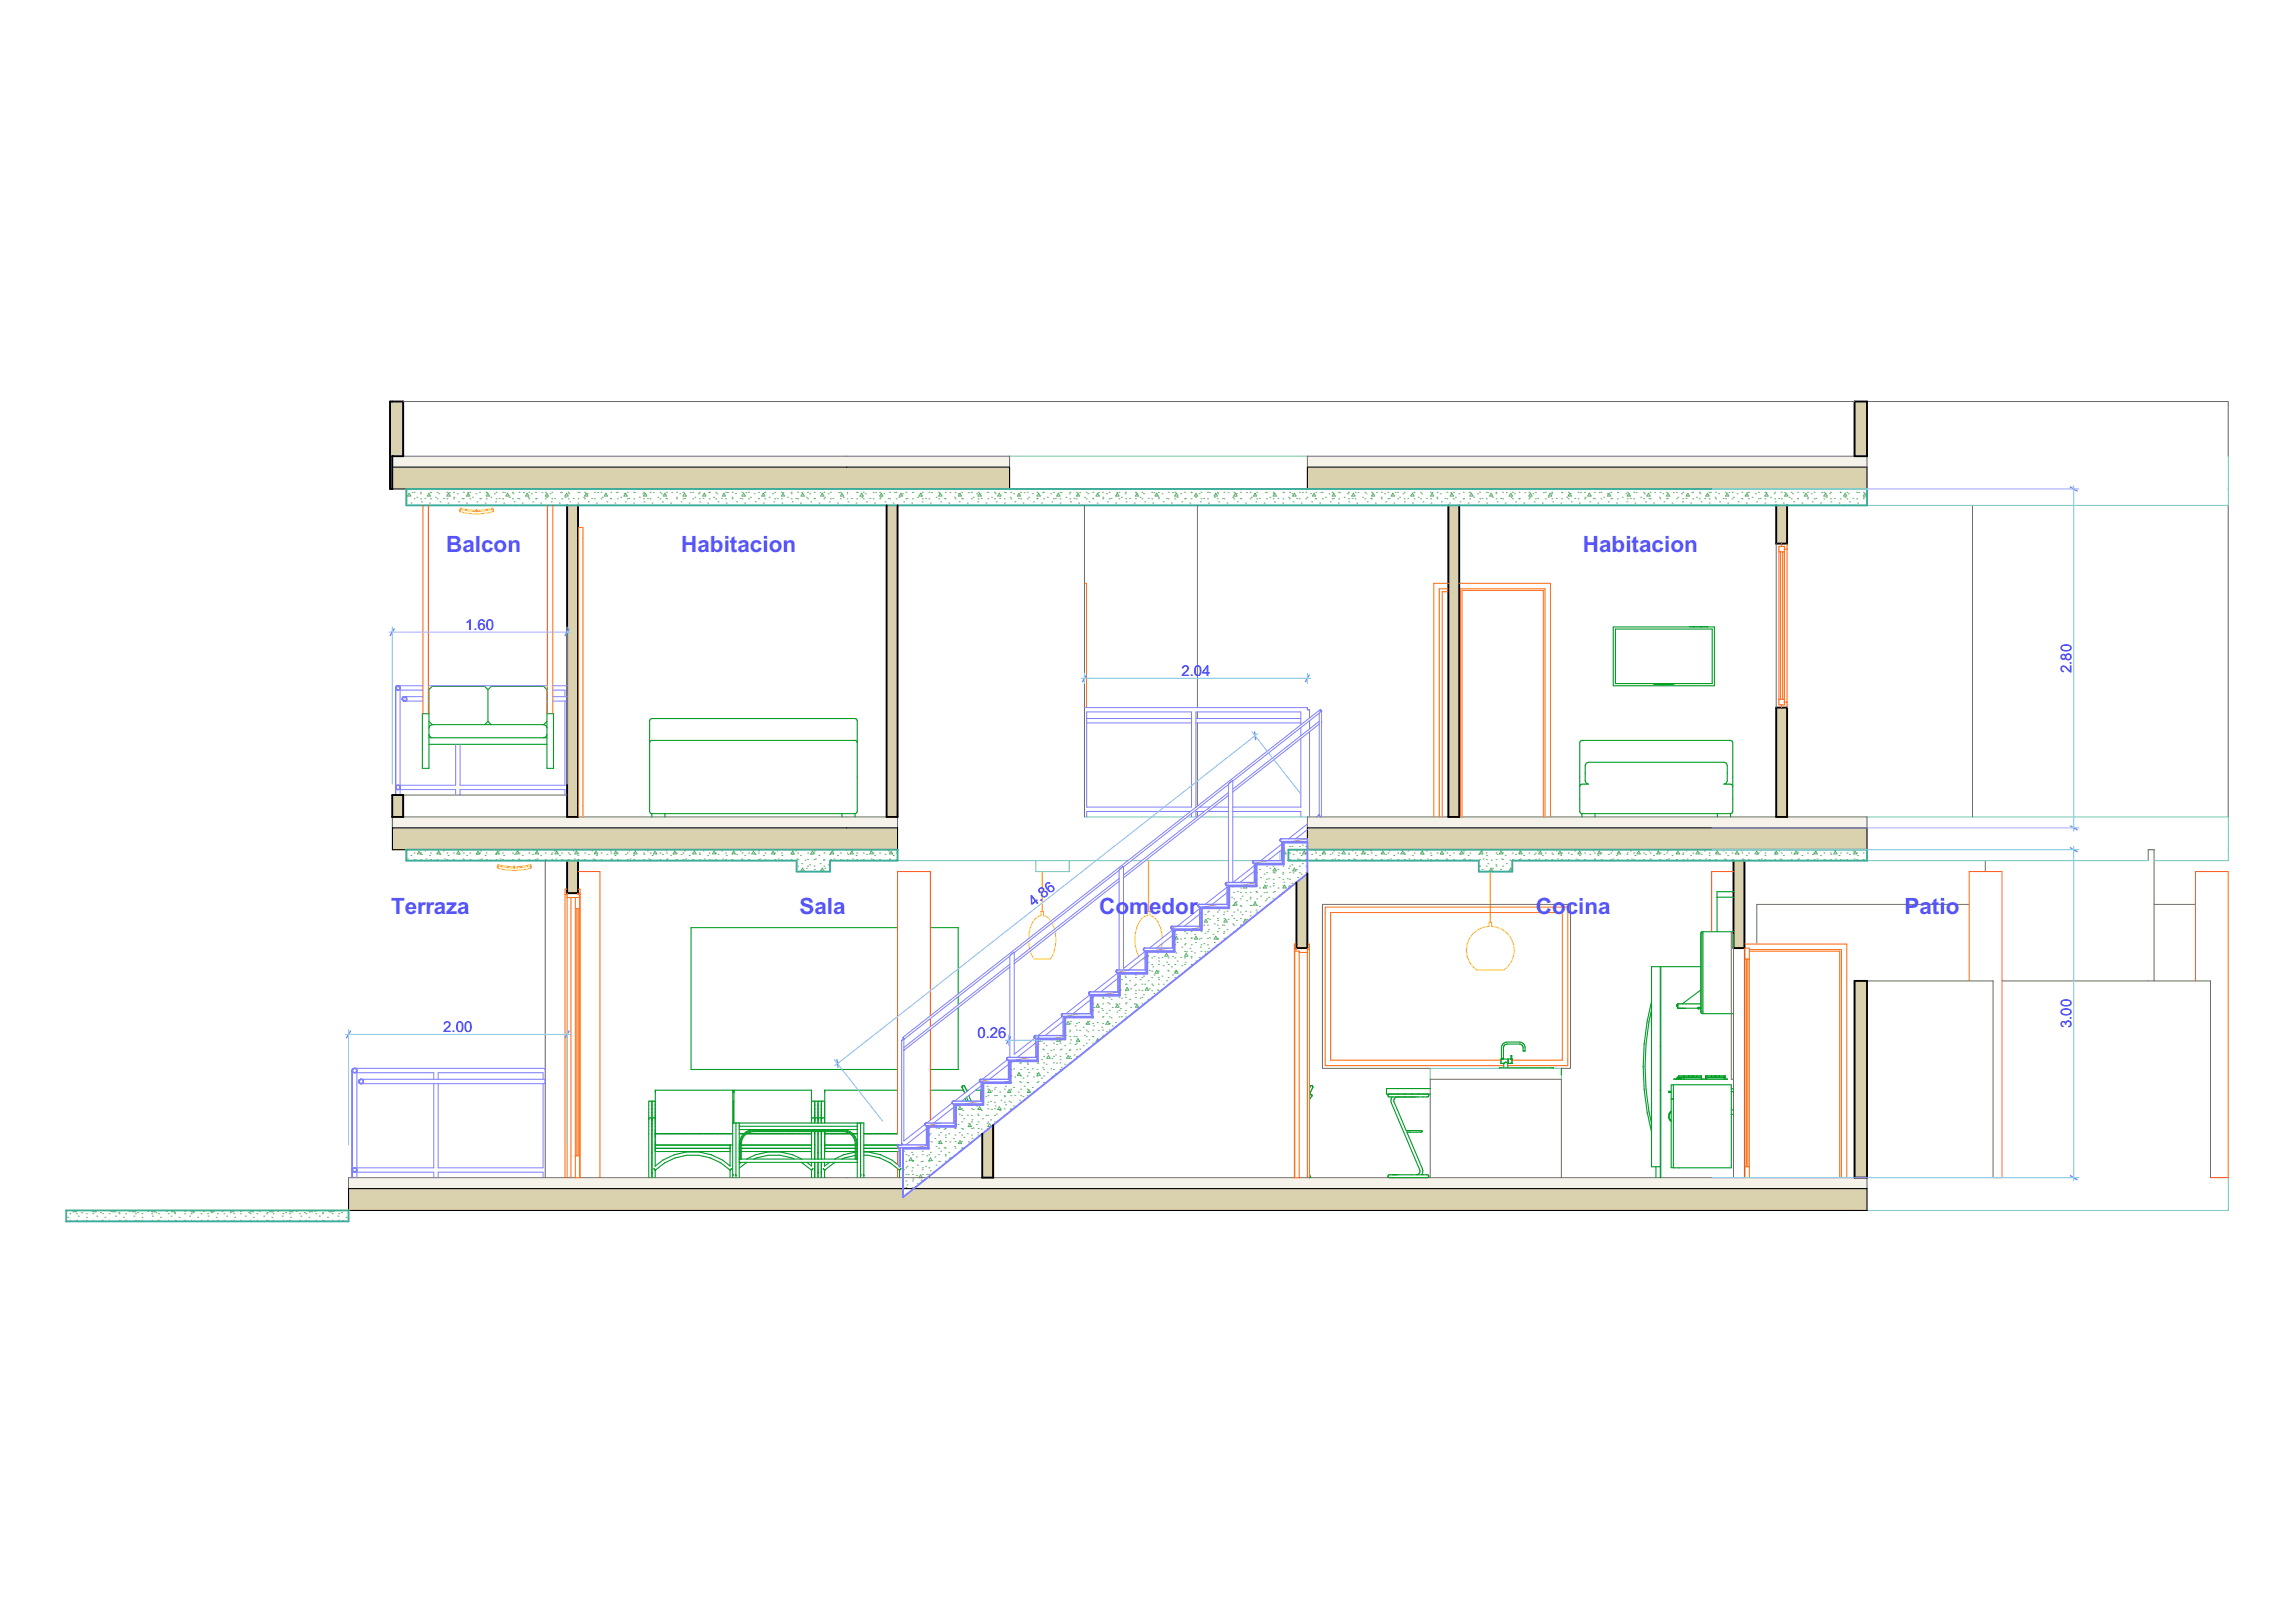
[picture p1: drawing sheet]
<svg xmlns="http://www.w3.org/2000/svg" width="1000mm" height="707mm" viewBox="0 0 1000 707" stroke-linecap="round" stroke-linejoin="round" font-family="sans-serif">
<defs><g id="words">
<g font-size="9.8" fill="#55f">
<text x="194.4" y="240.4">Balcon</text>
<text x="296.8" y="240.4">Habitacion</text>
<text x="689.7" y="240.4">Habitacion</text>
<text x="170.5" y="398.4">Terraza</text>
<text x="348.3" y="398.4">Sala</text>
<text x="478.9" y="398.4">Comedor</text>
<text x="669.2" y="398.4">Co</text>
<text x="682.3" y="398.4">cina</text>
<text x="829.8" y="398.4">Patio</text>
</g>
<g font-size="6.5" fill="#00f">
<text x="202.7" y="274.4">1.60</text>
<text x="902.6" y="293.2" transform="rotate(-90 902.6 293.2)">2.80</text>
<text x="514.8" y="294.5">2.04</text>
<text x="450.3" y="395.1" transform="rotate(-38 450.3 395.1)">4.86</text>
<text x="193.2" y="449.6">2.00</text>
<text x="902.6" y="447.9" transform="rotate(-90 902.6 447.9)">3.00</text>
<text x="425.9" y="452.2">0.26</text>
</g>
</g></defs>
<!-- layer: Estructura - Carga -->
<g fill="#dad1ae">
<path d="M368.9 517.8h444.6v9.5h-444.6z" fill-rule="evenodd"/>
<path d="M151.9 517.8h217v9.5h-217z" fill-rule="evenodd"/>
</g>
<g fill="#f5f3e9">
<path d="M368.9 513h444.6v4.8h-444.6z" fill-rule="evenodd"/>
<path d="M151.9 513h217v4.8h-217z" fill-rule="evenodd"/>
</g>
<g fill="#dad1ae">
<path d="M808.1 427.3h5.4v85.7h-5.4z" fill-rule="evenodd"/>
<path d="M247.1 374.9h4.8v14.2h-4.8z" fill-rule="evenodd"/>
</g>
<g fill="#fff">
<path d="M246.2 387.3h.9v2.4h-.9z" fill-rule="evenodd"/>
<path d="M250.7 503.5h1.9v9.5h-1.9z" fill-rule="evenodd"/>
<path d="M250.7 391h1.9v4.7h-1.9z" fill-rule="evenodd"/>
<path d="M251.9 387.3h.9v2.4h-.9z" fill-rule="evenodd"/>
<path d="M247.1 389.1h5.5v1.9h-5.5z" fill-rule="evenodd"/>
</g>
<g fill="#dad1ae">
<path d="M569.7 360.6h243.8v9.6h-243.8z" fill-rule="evenodd"/>
<path d="M171 360.6h197.9v9.6h-197.9z" fill-rule="evenodd"/>
<path d="M368.9 360.6h22.2v9.6h-22.2z" fill-rule="evenodd"/>
</g>
<g fill="#f5f3e9">
<path d="M368.9 355.9h22.2v4.7h-22.2z" fill-rule="evenodd"/>
<path d="M171 355.9h197.9v4.7h-197.9z" fill-rule="evenodd"/>
<path d="M569.7 355.9h243.8v4.7h-243.8z" fill-rule="evenodd"/>
</g>
<path d="M755.3 374.9h4.8v38.1h-4.8z" fill-rule="evenodd" fill="#dad1ae"/>
<g fill="#fff">
<path d="M760.3 508.2h1.9v4.8h-1.9z" fill-rule="evenodd"/>
<path d="M760.3 413h1.9v4.8h-1.9z" fill-rule="evenodd"/>
</g>
<g fill="#dad1ae">
<path d="M247.1 220.2h4.8v135.7h-4.8z" fill-rule="evenodd"/>
<path d="M773.9 308.2h4.8v47.7h-4.8z" fill-rule="evenodd"/>
<path d="M773.9 220.2h4.8v16.6h-4.8z" fill-rule="evenodd"/>
</g>
<path d="M347.1 374.9h14.6v4.8h-14.6z" fill-rule="evenodd" fill="#fff"/>
<g fill="none" stroke="#68b353" stroke-width=".44">
<path d="M347.6 377.3h.1M349.3 376.2h.1M349.7 378.2l.7 1.2h-1.4zM351.3 378.2h.1M351.9 377.3h.1M352.8 376.7h.1M354.7 377.3h.1M354.8 378.7h.1M357.3 376.2h.1M358.3 378.2l.7 1.2h-1.4zM359 377.3h.1M359.4 378.2h.1"/>
<path d="M360.9 376.7h.1"/>
</g>
<g fill="#fff">
<path d="M775.1 238h2.4v2.4h-2.4z" fill-rule="evenodd"/>
<path d="M775.1 304.7h2.4v2.4h-2.4z" fill-rule="evenodd"/>
<path d="M777.5 305.9h1.2v2.3h-2.4v-1.1h1.2z" fill-rule="evenodd"/>
<path d="M776.3 236.8h2.4v2.4h-1.2v-1.2h-1.2z" fill-rule="evenodd"/>
</g>
<g fill="#dad1ae">
<path d="M368.9 203.5h71v9.5h-71z" fill-rule="evenodd"/>
<path d="M569.7 203.5h243.8v9.5h-243.8z" fill-rule="evenodd"/>
<path d="M171 203.5h197.9v9.5h-197.9z" fill-rule="evenodd"/>
</g>
<g fill="#f5f3e9">
<path d="M569.7 198.7h243.8v4.8h-243.8z" fill-rule="evenodd"/>
<path d="M171 198.7h197.9v4.8h-197.9z" fill-rule="evenodd"/>
<path d="M368.9 198.7h71v4.8h-71z" fill-rule="evenodd"/>
</g>
<g fill="#dad1ae">
<path d="M170.9 174.9h4.8v23.8h-4.8z" fill-rule="evenodd"/>
<path d="M808.1 174.9h5.4v23.8h-5.4z" fill-rule="evenodd"/>
</g>
<!-- layer: Acabado - Cubiertas -->
<path d="M561.4 370.2h252.1v4.7h-252.1z" fill-rule="evenodd" fill="#fff"/>
<g fill="none" stroke="#68b353" stroke-width=".44">
<path d="M561.9 374.4h.1M561.9 371.6h.1M563.4 372.2h.1M564.9 370.7h.1M565.4 374.2h.1M566.2 374.4h.1M566.2 371.6h.1M567 372.7h.1M568.3 370.7l.7 1.3h-1.4zM569 374.7h.1M569 374.4h.1M569 371.6h.1"/>
<path d="M569.5 370.2h.1M571.5 372.2h.1M573 370.7h.1M573.3 374.4h.1M573.3 371.6h.1M573.5 374.2h.1M575 372.7h.1M576.2 374.4h.1M576.2 371.6h.1M576.9 370.7l.7 1.3h-1.4zM577.1 374.7h.1M577.6 370.2h.1"/>
<path d="M579.6 372.2h.1M580.4 374.4h.1M580.4 371.6h.1M581.1 370.7h.1M581.6 374.2h.1M583.1 372.7h.1M583.3 374.4h.1M583.3 371.6h.1M585.1 374.7h.1M585.4 370.7l.8 1.3h-1.5zM585.6 370.2h.1M587.6 374.4h.1"/>
<path d="M587.6 371.6h.1M587.7 372.2h.1M589.2 370.7h.1M589.7 374.2h.1M590.4 374.4h.1M590.4 371.6h.1M591.2 372.7h.1M593.2 374.7h.1M593.7 370.2h.1M594 370.7l.7 1.3h-1.4zM594.7 374.4h.1M594.7 371.6h.1"/>
<path d="M595.7 372.2h.1M597.3 370.7h.1M597.6 374.4h.1M597.6 371.6h.1M597.8 374.2h.1M599.3 372.7h.1M601.3 374.7h.1M601.8 370.2h.1M601.9 374.4h.1M601.9 371.6h.1M602.6 370.7l.7 1.3h-1.4zM603.8 372.2h.1"/>
<path d="M604.7 374.4h.1M604.7 371.6h.1M605.3 370.7h.1M605.8 374.2h.1M607.4 372.7h.1M609 374.4h.1M609 371.6h.1M609.4 374.7h.1M609.9 370.2h.1M611.2 370.7l.7 1.3h-1.5zM611.9 374.4h.1M611.9 371.6h.1"/>
<path d="M611.9 372.2h.1M613.4 370.7h.1M613.9 374.2h.1M615.4 372.7h.1M616.2 374.4h.1M616.2 371.6h.1M617.5 374.7h.1M618 370.2h.1M619 374.4h.1M619 371.6h.1M619.7 370.7l.7 1.3h-1.4zM620 372.2h.1"/>
<path d="M621.5 370.7h.1M622 374.2h.1M623.3 374.4h.1M623.3 371.6h.1M623.5 372.7h.1M625.5 374.7h.1M626 370.2h.1M626.2 374.4h.1M626.2 371.6h.1M628.1 372.2h.1M628.3 370.7l.7 1.3h-1.4zM629.6 370.7h.1"/>
<path d="M630.1 374.2h.1M630.4 374.4h.1M630.4 371.6h.1M631.6 372.7h.1M633.3 374.4h.1M633.3 371.6h.1M633.6 374.7h.1M634.1 370.2h.1M636.2 372.2h.1M636.9 370.7l.7 1.3h-1.4zM637.6 374.4h.1M637.6 371.6h.1"/>
<path d="M637.7 370.7h.1M638.2 374.2h.1M639.7 372.7h.1M640.4 374.4h.1M640.4 371.6h.1M641.7 374.7h.1M642.2 370.2h.1M644.2 372.2h.1M644.7 374.4h.1M644.7 371.6h.1M645.4 370.7l.8 1.3h-1.5zM645.7 370.7h.1"/>
<path d="M646.3 374.2h.1M647.6 374.4h.1M647.6 371.6h.1M647.8 372.7h.1M649.8 374.7h.1M650.3 370.2h.1M651.9 374.4h.1M651.9 371.6h.1M652.3 372.2h.1M653.8 370.7h.1M654 370.7l.7 1.3h-1.4zM654.3 374.2h.1"/>
<path d="M654.7 374.4h.1M654.7 371.6h.1M655.8 372.7h.1M657.9 374.7h.1M658.4 370.2h.1M659 374.4h.1M659 371.6h.1M660.4 372.2h.1M661.9 374.4h.1M661.9 371.6h.1M661.9 370.7h.1M662.4 374.2h.1"/>
<path d="M662.6 370.7l.7 1.3h-1.4zM663.9 372.7h.1M666 374.7h.1M666.2 374.4h.1M666.2 371.6h.1M666.5 370.2h.1M668.5 372.2h.1M669 374.4h.1M669 371.6h.1M670 370.7h.1M670.5 374.2h.1M671.2 370.7l.7 1.3h-1.5z"/>
<path d="M672 372.7h.1M673.3 374.4h.1M673.3 371.6h.1M674 374.7h.1M674.5 370.2h.1M676.2 374.4h.1M676.2 371.6h.1M676.6 372.2h.1M678.1 370.7h.1M678.6 374.2h.1M679.7 370.7l.7 1.3h-1.4zM680.1 372.7h.1"/>
<path d="M680.4 374.4h.1M680.4 371.6h.1M682.1 374.7h.1M682.6 370.2h.1M683.3 374.4h.1M683.3 371.6h.1M684.6 372.2h.1M686.2 370.7h.1M686.7 374.2h.1M687.6 374.4h.1M687.6 371.6h.1M688.2 372.7h.1"/>
<path d="M688.3 370.7l.7 1.3h-1.4zM690.2 374.7h.1M690.4 374.4h.1M690.4 371.6h.1M690.7 370.2h.1M692.7 372.2h.1M694.2 370.7h.1M694.7 374.4h.1M694.7 371.6h.1M694.7 374.2h.1M696.3 372.7h.1M696.9 370.7l.7 1.3h-1.4z"/>
<path d="M697.6 374.4h.1M697.6 371.6h.1M698.3 374.7h.1M698.8 370.2h.1M700.8 372.2h.1M701.9 374.4h.1M701.9 371.6h.1M702.3 370.7h.1M702.8 374.2h.1M704.3 372.7h.1M704.7 374.4h.1M704.7 371.6h.1"/>
<path d="M705.4 370.7l.8 1.3h-1.5zM706.4 374.7h.1M706.9 370.2h.1M708.9 372.2h.1M709 374.4h.1M709 371.6h.1M710.4 370.7h.1M710.9 374.2h.1M711.9 374.4h.1M711.9 371.6h.1M712.4 372.7h.1M714 370.7l.7 1.3h-1.4z"/>
<path d="M714.4 374.7h.1M714.9 370.2h.1M716.2 374.4h.1M716.2 371.6h.1M717 372.2h.1M718.5 370.7h.1M719 374.2h.1M719 374.4h.1M719 371.6h.1M720.5 372.7h.1M722.5 374.7h.1M722.6 370.7l.7 1.3h-1.4z"/>
<path d="M723 370.2h.1M723.3 374.4h.1M723.3 371.6h.1M725 372.2h.1M726.2 374.4h.1M726.2 371.6h.1M726.6 370.7h.1M727.1 374.2h.1M728.6 372.7h.1M730.4 374.4h.1M730.4 371.6h.1M730.6 374.7h.1"/>
<path d="M731.1 370.2h.1M731.2 370.7l.7 1.3h-1.5zM733.1 372.2h.1M733.3 374.4h.1M733.3 371.6h.1M734.6 370.7h.1M735.1 374.2h.1M736.7 372.7h.1M737.6 374.4h.1M737.6 371.6h.1M738.7 374.7h.1M739.2 370.2h.1"/>
<path d="M739.7 370.7l.7 1.3h-1.4zM740.4 374.4h.1M740.4 371.6h.1M741.2 372.2h.1M742.7 370.7h.1M743.2 374.2h.1M744.7 374.4h.1M744.7 371.6h.1M744.7 372.7h.1M746.8 374.7h.1M747.3 370.2h.1M747.6 374.4h.1"/>
<path d="M747.6 371.6h.1M748.3 370.7l.7 1.3h-1.4zM749.3 372.2h.1M750.8 370.7h.1M751.3 374.2h.1M751.9 374.4h.1M751.9 371.6h.1M752.8 372.7h.1M754.7 374.4h.1M754.7 371.6h.1M754.8 374.7h.1M755.3 370.2h.1"/>
<path d="M756.9 370.7l.7 1.3h-1.4zM757.4 372.2h.1M758.9 370.7h.1M759 374.4h.1M759 371.6h.1M759.4 374.2h.1M760.9 372.7h.1M761.9 374.4h.1M761.9 371.6h.1M762.9 374.7h.1M763.4 370.2h.1M765.4 370.7l.8 1.3h-1.5z"/>
<path d="M765.5 372.2h.1M766.2 374.4h.1M766.2 371.6h.1M767 370.7h.1M767.5 374.2h.1M769 372.7h.1M769 374.4h.1M769 371.6h.1M771 374.7h.1M771.5 370.2h.1M773.3 374.4h.1M773.3 371.6h.1"/>
<path d="M773.5 372.2h.1M774 370.7l.7 1.3h-1.4zM775 370.7h.1M775.6 374.2h.1M776.2 374.4h.1M776.2 371.6h.1M777.1 372.7h.1M779.1 374.7h.1M779.6 370.2h.1M780.4 374.4h.1M780.4 371.6h.1M781.6 372.2h.1"/>
<path d="M782.6 370.7l.7 1.3h-1.4zM783.1 370.7h.1M783.3 374.4h.1M783.3 371.6h.1M783.6 374.2h.1M785.1 372.7h.1M787.2 374.7h.1M787.6 374.4h.1M787.6 371.6h.1M787.7 370.2h.1M789.7 372.2h.1M790.4 374.4h.1"/>
<path d="M790.4 371.6h.1M791.2 370.7l.7 1.3h-1.5zM791.2 370.7h.1M791.7 374.2h.1M793.2 372.7h.1M794.7 374.4h.1M794.7 371.6h.1M795.3 374.7h.1M795.8 370.2h.1M797.6 374.4h.1M797.6 371.6h.1M797.8 372.2h.1"/>
<path d="M799.3 370.7h.1M799.7 370.7l.7 1.3h-1.4zM799.8 374.2h.1M801.3 372.7h.1M801.9 374.4h.1M801.9 371.6h.1M803.3 374.7h.1M803.8 370.2h.1M804.7 374.4h.1M804.7 371.6h.1M805.9 372.2h.1M807.4 370.7h.1"/>
<path d="M807.9 374.2h.1M808.3 370.7l.7 1.3h-1.4zM809 374.4h.1M809 371.6h.1M809.4 372.7h.1M811.4 374.7h.1M811.9 374.4h.1M811.9 371.6h.1M811.9 370.2h.1"/>
</g>
<path d="M368.9 370.2h22.2v4.7h-22.2z" fill-rule="evenodd" fill="#fff"/>
<g fill="none" stroke="#68b353" stroke-width=".44">
<path d="M369 374.4h.1M369 371.6h.1M369.5 372.2h.1M371 370.7h.1M371.2 370.7l.7 1.3h-1.5zM371.5 374.2h.1M373 372.7h.1M373.3 374.4h.1M373.3 371.6h.1M375 374.7h.1M375.5 370.2h.1M376.2 374.4h.1"/>
<path d="M376.2 371.6h.1M377.6 372.2h.1M379.1 370.7h.1M379.6 374.2h.1M379.7 370.7l.7 1.3h-1.4zM380.4 374.4h.1M380.4 371.6h.1M381.1 372.7h.1M383.1 374.7h.1M383.3 374.4h.1M383.3 371.6h.1M383.6 370.2h.1"/>
<path d="M385.6 372.2h.1M387.1 370.7h.1M387.6 374.4h.1M387.6 371.6h.1M387.7 374.2h.1M388.3 370.7l.7 1.3h-1.4zM389.2 372.7h.1M390.4 374.4h.1M390.4 371.6h.1"/>
</g>
<path d="M177.1 370.2h191.8v4.7h-191.8z" fill-rule="evenodd" fill="#fff"/>
<g fill="none" stroke="#68b353" stroke-width=".44">
<path d="M177.5 374.2h.1M179.1 372.7h.1M180.4 374.4h.1M180.4 371.6h.1M181.1 374.7h.1M181.6 370.2h.1M182.6 370.7l.7 1.3h-1.4zM183.3 374.4h.1M183.3 371.6h.1M183.6 372.2h.1M185.1 370.7h.1M185.6 374.2h.1"/>
<path d="M187.1 372.7h.1M187.6 374.4h.1M187.6 371.6h.1M189.2 374.7h.1M189.7 370.2h.1M190.4 374.4h.1M190.4 371.6h.1M191.2 370.7l.7 1.3h-1.5zM191.7 372.2h.1M193.2 370.7h.1M193.7 374.2h.1M194.7 374.4h.1"/>
<path d="M194.7 371.6h.1M195.2 372.7h.1M197.2 374.7h.1M197.6 374.4h.1M197.6 371.6h.1M197.7 370.2h.1M199.7 370.7l.7 1.3h-1.4zM199.8 372.2h.1M201.3 370.7h.1M201.8 374.2h.1M201.9 374.4h.1M201.9 371.6h.1"/>
<path d="M203.3 372.7h.1M204.7 374.4h.1M204.7 371.6h.1M205.3 374.7h.1M205.8 370.2h.1M207.8 372.2h.1M208.3 370.7l.7 1.3h-1.4zM209 374.4h.1M209 371.6h.1M209.4 370.7h.1M209.9 374.2h.1M211.4 372.7h.1"/>
<path d="M211.9 374.4h.1M211.9 371.6h.1M213.4 374.7h.1M213.9 370.2h.1M215.9 372.2h.1M216.2 374.4h.1M216.2 371.6h.1M216.9 370.7l.7 1.3h-1.4zM217.4 370.7h.1M217.9 374.2h.1M219 374.4h.1M219 371.6h.1"/>
<path d="M219.5 372.7h.1M221.5 374.7h.1M222 370.2h.1M223.3 374.4h.1M223.3 371.6h.1M224 372.2h.1M225.4 370.7l.8 1.3h-1.5zM225.5 370.7h.1M226 374.2h.1M226.2 374.4h.1M226.2 371.6h.1M227.5 372.7h.1"/>
<path d="M229.6 374.7h.1M230.1 370.2h.1M230.4 374.4h.1M230.4 371.6h.1M232.1 372.2h.1M233.3 374.4h.1M233.3 371.6h.1M233.6 370.7h.1M234 370.7l.7 1.3h-1.4zM234.1 374.2h.1M235.6 372.7h.1M237.6 374.4h.1"/>
<path d="M237.6 371.6h.1M237.6 374.7h.1M238.1 370.2h.1M240.2 372.2h.1M240.4 374.4h.1M240.4 371.6h.1M241.7 370.7h.1M242.2 374.2h.1M242.6 370.7l.7 1.3h-1.4zM243.7 372.7h.1M244.7 374.4h.1M244.7 371.6h.1"/>
<path d="M245.7 374.7h.1M246.2 370.2h.1M247.6 374.4h.1M247.6 371.6h.1M248.3 372.2h.1M249.8 370.7h.1M250.3 374.2h.1M251.2 370.7l.7 1.3h-1.5zM251.8 372.7h.1M251.9 374.4h.1M251.9 371.6h.1M253.8 374.7h.1"/>
<path d="M254.3 370.2h.1M254.7 374.4h.1M254.7 371.6h.1M256.3 372.2h.1M257.8 370.7h.1M258.4 374.2h.1M259 374.4h.1M259 371.6h.1M259.7 370.7l.7 1.3h-1.4zM259.9 372.7h.1M261.9 374.4h.1M261.9 371.6h.1"/>
<path d="M261.9 374.7h.1M262.4 370.2h.1M264.4 372.2h.1M265.9 370.7h.1M266.2 374.4h.1M266.2 371.6h.1M266.4 374.2h.1M267.9 372.7h.1M268.3 370.7l.7 1.3h-1.4zM269 374.4h.1M269 371.6h.1M270 374.7h.1"/>
<path d="M270.5 370.2h.1M272.5 372.2h.1M273.3 374.4h.1M273.3 371.6h.1M274 370.7h.1M274.5 374.2h.1M276 372.7h.1M276.2 374.4h.1M276.2 371.6h.1M276.9 370.7l.7 1.3h-1.4zM278.1 374.7h.1M278.6 370.2h.1"/>
<path d="M280.4 374.4h.1M280.4 371.6h.1M280.6 372.2h.1M282.1 370.7h.1M282.6 374.2h.1M283.3 374.4h.1M283.3 371.6h.1M284.1 372.7h.1M285.4 370.7l.8 1.3h-1.5zM286.1 374.7h.1M286.6 370.2h.1M287.6 374.4h.1"/>
<path d="M287.6 371.6h.1M288.7 372.2h.1M290.2 370.7h.1M290.4 374.4h.1M290.4 371.6h.1M290.7 374.2h.1M292.2 372.7h.1M294 370.7l.7 1.3h-1.4zM294.2 374.7h.1M294.7 370.2h.1M294.7 374.4h.1M294.7 371.6h.1"/>
<path d="M296.7 372.2h.1M297.6 374.4h.1M297.6 371.6h.1M298.3 370.7h.1M298.8 374.2h.1M300.3 372.7h.1M301.9 374.4h.1M301.9 371.6h.1M302.3 374.7h.1M302.6 370.7l.7 1.3h-1.4zM302.8 370.2h.1M304.7 374.4h.1"/>
<path d="M304.7 371.6h.1M304.8 372.2h.1M306.3 370.7h.1M306.8 374.2h.1M308.4 372.7h.1M309 374.4h.1M309 371.6h.1M310.4 374.7h.1M310.9 370.2h.1M311.2 370.7l.7 1.3h-1.5zM311.9 374.4h.1M311.9 371.6h.1"/>
<path d="M312.9 372.2h.1M314.4 370.7h.1M314.9 374.2h.1M316.2 374.4h.1M316.2 371.6h.1M316.4 372.7h.1M318.5 374.7h.1M319 370.2h.1M319 374.4h.1M319 371.6h.1M319.7 370.7l.7 1.3h-1.4zM321 372.2h.1"/>
<path d="M322.5 370.7h.1M323 374.2h.1M323.3 374.4h.1M323.3 371.6h.1M324.5 372.7h.1M326.2 374.4h.1M326.2 371.6h.1M326.5 374.7h.1M327 370.2h.1M328.3 370.7l.7 1.3h-1.4zM329.1 372.2h.1M330.4 374.4h.1"/>
<path d="M330.4 371.6h.1M330.6 370.7h.1M331.1 374.2h.1M332.6 372.7h.1M333.3 374.4h.1M333.3 371.6h.1M334.6 374.7h.1M335.1 370.2h.1M336.9 370.7l.7 1.3h-1.4zM337.1 372.2h.1M337.6 374.4h.1M337.6 371.6h.1"/>
<path d="M338.7 370.7h.1M339.2 374.2h.1M340.4 374.4h.1M340.4 371.6h.1M340.7 372.7h.1M342.7 374.7h.1M343.2 370.2h.1M344.7 374.4h.1M344.7 371.6h.1M345.2 372.2h.1M345.4 370.7l.8 1.3h-1.5zM346.7 370.7h.1"/>
<path d="M347.2 374.2h.1M347.6 374.4h.1M347.6 371.6h.1M348.8 372.7h.1M350.8 374.7h.1M351.3 370.2h.1M351.9 374.4h.1M351.9 371.6h.1M353.3 372.2h.1M354 370.7l.7 1.3h-1.4zM354.7 374.4h.1M354.7 371.6h.1"/>
<path d="M354.8 370.7h.1M355.3 374.2h.1M356.8 372.7h.1M358.9 374.7h.1M359 374.4h.1M359 371.6h.1M359.4 370.2h.1M361.4 372.2h.1M361.9 374.4h.1M361.9 371.6h.1M362.6 370.7l.7 1.3h-1.4zM362.9 370.7h.1"/>
<path d="M363.4 374.2h.1M364.9 372.7h.1M366.2 374.4h.1M366.2 371.6h.1M366.9 374.7h.1M367.4 370.2h.1"/>
</g>
<!-- layer: Estructura - Carga -->
<path d="M28.9 527.3h123v4.8h-123z" fill-rule="evenodd" fill="#fff"/>
<g fill="none" stroke="#68b353" stroke-width=".44">
<path d="M29.6 530.3h.1M30.4 531.6h.1M30.4 528.7h.1M32.1 527.7h.1M32.2 527.3l-.3 .6h1.4l-.3-.6M33.3 531.6h.1M33.3 528.7h.1M34.1 529.8h.1M35.6 528.2h.1M36.1 531.8h.1M37.6 531.6h.1M37.6 528.7h.1"/>
<path d="M37.6 530.3h.1M40.2 527.7h.1M40.4 531.6h.1M40.4 528.7h.1M40.8 527.3l-.4 .6h1.5l-.4-.6M42.2 529.8h.1M43.7 528.2h.1M44.2 531.8h.1M44.7 531.6h.1M44.7 528.7h.1M45.7 530.3h.1M47.6 531.6h.1"/>
<path d="M47.6 528.7h.1M48.2 527.7h.1M49.3 527.3l-.3 .6h1.4l-.3-.6M50.3 529.8h.1M51.8 528.2h.1M51.9 531.6h.1M51.9 528.7h.1M52.3 531.8h.1M53.8 530.3h.1M54.7 531.6h.1M54.7 528.7h.1M56.3 527.7h.1"/>
<path d="M57.9 527.3l-.3 .6h1.4l-.3-.6M58.3 529.8h.1M59 531.6h.1M59 528.7h.1M59.9 528.2h.1M60.4 531.8h.1M61.9 531.6h.1M61.9 528.7h.1M61.9 530.3h.1M64.4 527.7h.1M66.2 531.6h.1M66.2 528.7h.1"/>
<path d="M66.4 529.8h.1M66.5 527.3l-.3 .6h1.4l-.3-.6M67.9 528.2h.1M68.4 531.8h.1M69 531.6h.1M69 528.7h.1M70 530.3h.1M72.5 527.7h.1M73.3 531.6h.1M73.3 528.7h.1M74.5 529.8h.1M75 527.3l-.3 .6h1.5l-.4-.6"/>
<path d="M76 528.2h.1M76.2 531.6h.1M76.2 528.7h.1M76.5 531.8h.1M78 530.3h.1M80.4 531.6h.1M80.4 528.7h.1M80.6 527.7h.1M82.6 529.8h.1M83.3 531.6h.1M83.3 528.7h.1M83.6 527.3l-.3 .6h1.4l-.3-.6"/>
<path d="M84.1 528.2h.1M84.6 531.8h.1M86.1 530.3h.1M87.6 531.6h.1M87.6 528.7h.1M88.6 527.7h.1M90.4 531.6h.1M90.4 528.7h.1M90.7 529.8h.1M92.2 528.2h.1M92.2 527.3l-.3 .6h1.4l-.3-.6M92.7 531.8h.1"/>
<path d="M94.2 530.3h.1M94.7 531.6h.1M94.7 528.7h.1M96.7 527.7h.1M97.6 531.6h.1M97.6 528.7h.1M98.7 529.8h.1M100.3 528.2h.1M100.8 527.3l-.4 .6h1.5l-.4-.6M100.8 531.8h.1M101.9 531.6h.1M101.9 528.7h.1"/>
<path d="M102.3 530.3h.1M104.7 531.6h.1M104.7 528.7h.1M104.8 527.7h.1M106.8 529.8h.1M108.3 528.2h.1M108.9 531.8h.1M109 531.6h.1M109 528.7h.1M109.3 527.3l-.3 .6h1.4l-.3-.6M110.4 530.3h.1M111.9 531.6h.1"/>
<path d="M111.9 528.7h.1M112.9 527.7h.1M114.9 529.8h.1M116.2 531.6h.1M116.2 528.7h.1M116.4 528.2h.1M116.9 531.8h.1M117.9 527.3l-.3 .6h1.4l-.3-.6M118.4 530.3h.1M119 531.6h.1M119 528.7h.1M121 527.7h.1"/>
<path d="M123 529.8h.1M123.3 531.6h.1M123.3 528.7h.1M124.5 528.2h.1M125 531.8h.1M126.2 531.6h.1M126.2 528.7h.1M126.5 527.3l-.3 .6h1.4l-.3-.6M126.5 530.3h.1M129.1 527.7h.1M130.4 531.6h.1M130.4 528.7h.1"/>
<path d="M131.1 529.8h.1M132.6 528.2h.1M133.1 531.8h.1M133.3 531.6h.1M133.3 528.7h.1M134.6 530.3h.1M135 527.3l-.3 .6h1.5l-.4-.6M137.1 527.7h.1M137.6 531.6h.1M137.6 528.7h.1M139.2 529.8h.1M140.4 531.6h.1"/>
<path d="M140.4 528.7h.1M140.7 528.2h.1M141.2 531.8h.1M142.7 530.3h.1M143.6 527.3l-.3 .6h1.4l-.3-.6M144.7 531.6h.1M144.7 528.7h.1M145.2 527.7h.1M147.2 529.8h.1M147.6 531.6h.1M147.6 528.7h.1M148.8 528.2h.1"/>
<path d="M149.3 531.8h.1M150.8 530.3h.1"/>
</g>
<path d="M631.1 220.2h4.7v135.7h-4.7z" fill-rule="evenodd" fill="#dad1ae"/>
<!-- layer: Interior - Mobiliario -->
<g fill="#fff">
<path d="M688.6 341.9l.7-.3h64.8l.6 .3 .3 .6v5.5h-66.7v-5.5z" fill-rule="evenodd"/>
<path d="M688.3 348h66.7v5.5l-.3 .7-.6 .2h-64.8l-.7-.2-.3-.7z" fill-rule="evenodd"/>
<path d="M691.1 332.5l1.1-.4h59l1 .4 .4 1v3.3h-61.9v-3.3z" fill-rule="evenodd"/>
<path d="M690.7 336.8h61.9v3.4l-.4 1-1 .4h-59l-1.1-.4-.4-1z" fill-rule="evenodd"/>
</g>
<circle cx="173.4" cy="299.7" r=".95" fill="#fff"/>
<path d="M174 298.9l-1.3 1.4" fill="none" stroke="#97cbff" stroke-width=".44"/>
<g fill="#fff">
<circle cx="173.4" cy="343" r=".95"/>
<circle cx="176.3" cy="304.4" r=".95"/>
</g>
<path d="M176.8 303.7l-1.3 1.3" fill="none" stroke="#97cbff" stroke-width=".44"/>
<!-- layer: Acabado - Cubiertas -->
<path d="M368.9 213h444.6v7.2h-444.6z" fill-rule="evenodd" fill="#fff"/>
<g fill="none" stroke="#68b353" stroke-width=".44">
<path d="M369 215.1h.1M369 217.3h.1M369 214.4h.1M369.5 218.6h.1M371 217.1h.1M373 219.1h.1M373.3 217.3h.1M373.3 214.4h.1M373.5 214.6h.1M375 213.1h.1M375.4 214.8l.8 1.3h-1.5zM375.5 216.6h.1"/>
<path d="M376.2 217.3h.1M376.2 214.4h.1M377 215.1h.1M377.6 218.6h.1M379.1 217.1h.1M380.4 217.3h.1M380.4 214.4h.1M381.1 219.1h.1M381.6 214.6h.1M383.1 213.1h.1M383.3 217.3h.1M383.3 214.4h.1"/>
<path d="M383.6 216.6h.1M384 214.8l.7 1.3h-1.4zM385.1 215.1h.1M385.6 218.6h.1M387.1 217.1h.1M387.6 217.3h.1M387.6 214.4h.1M389.2 219.1h.1M389.7 214.6h.1M390.4 217.3h.1M390.4 214.4h.1M391.2 213.1h.1"/>
<path d="M391.7 216.6h.1M392.6 214.8l.7 1.3h-1.4zM393.2 215.1h.1M393.7 218.6h.1M394.7 217.3h.1M394.7 214.4h.1M395.2 217.1h.1M397.2 219.1h.1M397.6 217.3h.1M397.6 214.4h.1M397.8 214.6h.1M399.3 213.1h.1"/>
<path d="M399.8 216.6h.1M401.2 214.8l.7 1.3h-1.5zM401.3 215.1h.1M401.8 218.6h.1M401.9 217.3h.1M401.9 214.4h.1M403.3 217.1h.1M404.7 217.3h.1M404.7 214.4h.1M405.3 219.1h.1M405.8 214.6h.1M407.4 213.1h.1"/>
<path d="M407.9 216.6h.1M409 217.3h.1M409 214.4h.1M409.4 215.1h.1M409.7 214.8l.7 1.3h-1.4zM409.9 218.6h.1M411.4 217.1h.1M411.9 217.3h.1M411.9 214.4h.1M413.4 219.1h.1M413.9 214.6h.1M415.4 213.1h.1"/>
<path d="M415.9 216.6h.1M416.2 217.3h.1M416.2 214.4h.1M417.5 215.1h.1M418 218.6h.1M418.3 214.8l.7 1.3h-1.4zM419 217.3h.1M419 214.4h.1M419.5 217.1h.1M421.5 219.1h.1M422 214.6h.1M423.3 217.3h.1"/>
<path d="M423.3 214.4h.1M423.5 213.1h.1M424 216.6h.1M425.5 215.1h.1M426 218.6h.1M426.2 217.3h.1M426.2 214.4h.1M426.9 214.8l.7 1.3h-1.4zM427.6 217.1h.1M429.6 219.1h.1M430.1 214.6h.1M430.4 217.3h.1"/>
<path d="M430.4 214.4h.1M431.6 213.1h.1M432.1 216.6h.1M433.3 217.3h.1M433.3 214.4h.1M433.6 215.1h.1M434.1 218.6h.1M435.4 214.8l.8 1.3h-1.5zM435.6 217.1h.1M437.6 217.3h.1M437.6 214.4h.1M437.7 219.1h.1"/>
<path d="M438.2 214.6h.1M439.7 213.1h.1M440.2 216.6h.1M440.4 217.3h.1M440.4 214.4h.1M441.7 215.1h.1M442.2 218.6h.1M443.7 217.1h.1M444 214.8l.7 1.3h-1.4zM444.7 217.3h.1M444.7 214.4h.1M445.7 219.1h.1"/>
<path d="M446.2 214.6h.1M447.6 217.3h.1M447.6 214.4h.1M447.8 213.1h.1M448.3 216.6h.1M449.8 215.1h.1M450.3 218.6h.1M451.8 217.1h.1M451.9 217.3h.1M451.9 214.4h.1M452.6 214.8l.7 1.3h-1.4zM453.8 219.1h.1"/>
<path d="M454.3 214.6h.1M454.7 217.3h.1M454.7 214.4h.1M455.8 213.1h.1M456.3 216.6h.1M457.9 215.1h.1M458.4 218.6h.1M459 217.3h.1M459 214.4h.1M459.9 217.1h.1M461.2 214.8l.7 1.3h-1.5zM461.9 217.3h.1"/>
<path d="M461.9 214.4h.1M461.9 219.1h.1M462.4 214.6h.1M463.9 213.1h.1M464.4 216.6h.1M465.9 215.1h.1M466.2 217.3h.1M466.2 214.4h.1M466.4 218.6h.1M468 217.1h.1M469 217.3h.1M469 214.4h.1"/>
<path d="M469.7 214.8l.7 1.3h-1.4zM470 219.1h.1M470.5 214.6h.1M472 213.1h.1M472.5 216.6h.1M473.3 217.3h.1M473.3 214.4h.1M474 215.1h.1M474.5 218.6h.1M476 217.1h.1M476.2 217.3h.1M476.2 214.4h.1"/>
<path d="M478.1 219.1h.1M478.3 214.8l.7 1.3h-1.4zM478.6 214.6h.1M480.1 213.1h.1M480.4 217.3h.1M480.4 214.4h.1M480.6 216.6h.1M482.1 215.1h.1M482.6 218.6h.1M483.3 217.3h.1M483.3 214.4h.1M484.1 217.1h.1"/>
<path d="M486.1 219.1h.1M486.6 214.6h.1M486.9 214.8l.7 1.3h-1.4zM487.6 217.3h.1M487.6 214.4h.1M488.2 213.1h.1M488.7 216.6h.1M490.2 215.1h.1M490.4 217.3h.1M490.4 214.4h.1M490.7 218.6h.1M492.2 217.1h.1"/>
<path d="M494.2 219.1h.1M494.7 217.3h.1M494.7 214.4h.1M494.7 214.6h.1M495.4 214.8l.8 1.3h-1.5zM496.2 213.1h.1M496.7 216.6h.1M497.6 217.3h.1M497.6 214.4h.1M498.3 215.1h.1M498.8 218.6h.1M500.3 217.1h.1"/>
<path d="M501.9 217.3h.1M501.9 214.4h.1M502.3 219.1h.1M502.8 214.6h.1M504 214.8l.7 1.3h-1.4zM504.3 213.1h.1M504.7 217.3h.1M504.7 214.4h.1M504.8 216.6h.1M506.3 215.1h.1M506.9 218.6h.1M508.4 217.1h.1"/>
<path d="M509 217.3h.1M509 214.4h.1M510.4 219.1h.1M510.9 214.6h.1M511.9 217.3h.1M511.9 214.4h.1M512.4 213.1h.1M512.6 214.8l.7 1.3h-1.4zM512.9 216.6h.1M514.4 215.1h.1M514.9 218.6h.1M516.2 217.3h.1"/>
<path d="M516.2 214.4h.1M516.4 217.1h.1M518.5 219.1h.1M519 214.6h.1M519 217.3h.1M519 214.4h.1M520.5 213.1h.1M521 216.6h.1M521.2 214.8l.7 1.3h-1.5zM522.5 215.1h.1M523 218.6h.1M523.3 217.3h.1"/>
<path d="M523.3 214.4h.1M524.5 217.1h.1M526.2 217.3h.1M526.2 214.4h.1M526.5 219.1h.1M527.1 214.6h.1M528.6 213.1h.1M529.1 216.6h.1M529.7 214.8l.7 1.3h-1.4zM530.4 217.3h.1M530.4 214.4h.1M530.6 215.1h.1"/>
<path d="M531.1 218.6h.1M532.6 217.1h.1M533.3 217.3h.1M533.3 214.4h.1M534.6 219.1h.1M535.1 214.6h.1M536.7 213.1h.1M537.2 216.6h.1M537.6 217.3h.1M537.6 214.4h.1M538.3 214.8l.7 1.3h-1.4zM538.7 215.1h.1"/>
<path d="M539.2 218.6h.1M540.4 217.3h.1M540.4 214.4h.1M540.7 217.1h.1M542.7 219.1h.1M543.2 214.6h.1M544.7 217.3h.1M544.7 214.4h.1M544.7 213.1h.1M545.2 216.6h.1M546.8 215.1h.1M546.9 214.8l.7 1.3h-1.4z"/>
<path d="M547.3 218.6h.1M547.6 217.3h.1M547.6 214.4h.1M548.8 217.1h.1M550.8 219.1h.1M551.3 214.6h.1M551.9 217.3h.1M551.9 214.4h.1M552.8 213.1h.1M553.3 216.6h.1M554.7 217.3h.1M554.7 214.4h.1"/>
<path d="M554.8 215.1h.1M555.3 218.6h.1M555.4 214.8l.8 1.3h-1.5zM556.9 217.1h.1M558.9 219.1h.1M559 217.3h.1M559 214.4h.1M559.4 214.6h.1M560.9 213.1h.1M561.4 216.6h.1M561.9 217.3h.1M561.9 214.4h.1"/>
<path d="M562.9 215.1h.1M563.4 218.6h.1M564 214.8l.7 1.3h-1.4zM564.9 217.1h.1M566.2 217.3h.1M566.2 214.4h.1M567 219.1h.1M567.5 214.6h.1M569 213.1h.1M569 217.3h.1M569 214.4h.1M569.5 216.6h.1"/>
<path d="M571 215.1h.1M571.5 218.6h.1M572.6 214.8l.7 1.3h-1.4zM573 217.1h.1M573.3 217.3h.1M573.3 214.4h.1M575 219.1h.1M575.5 214.6h.1M576.2 217.3h.1M576.2 214.4h.1M577.1 213.1h.1M577.6 216.6h.1"/>
<path d="M579.1 215.1h.1M579.6 218.6h.1M580.4 217.3h.1M580.4 214.4h.1M581.1 217.1h.1M581.2 214.8l.7 1.3h-1.5zM583.1 219.1h.1M583.3 217.3h.1M583.3 214.4h.1M583.6 214.6h.1M585.1 213.1h.1M585.6 216.6h.1"/>
<path d="M587.2 215.1h.1M587.6 217.3h.1M587.6 214.4h.1M587.7 218.6h.1M589.2 217.1h.1M589.7 214.8l.7 1.3h-1.4zM590.4 217.3h.1M590.4 214.4h.1M591.2 219.1h.1M591.7 214.6h.1M593.2 213.1h.1M593.7 216.6h.1"/>
<path d="M594.7 217.3h.1M594.7 214.4h.1M595.2 215.1h.1M595.7 218.6h.1M597.3 217.1h.1M597.6 217.3h.1M597.6 214.4h.1M598.3 214.8l.7 1.3h-1.4zM599.3 219.1h.1M599.8 214.6h.1M601.3 213.1h.1M601.8 216.6h.1"/>
<path d="M601.9 217.3h.1M601.9 214.4h.1M603.3 215.1h.1M603.8 218.6h.1M604.7 217.3h.1M604.7 214.4h.1M605.3 217.1h.1M606.9 214.8l.7 1.3h-1.4zM607.4 219.1h.1M607.9 214.6h.1M609 217.3h.1M609 214.4h.1"/>
<path d="M609.4 213.1h.1M609.9 216.6h.1M611.4 215.1h.1M611.9 217.3h.1M611.9 214.4h.1M611.9 218.6h.1M613.4 217.1h.1M615.4 214.8l.8 1.3h-1.5zM615.4 219.1h.1M615.9 214.6h.1M616.2 217.3h.1M616.2 214.4h.1"/>
<path d="M617.5 213.1h.1M618 216.6h.1M619 217.3h.1M619 214.4h.1M619.5 215.1h.1M620 218.6h.1M621.5 217.1h.1M623.3 217.3h.1M623.3 214.4h.1M623.5 219.1h.1M624 214.8l.7 1.3h-1.4zM624 214.6h.1"/>
<path d="M625.5 213.1h.1M626 216.6h.1M626.2 217.3h.1M626.2 214.4h.1M627.6 215.1h.1M628.1 218.6h.1M629.6 217.1h.1M630.4 217.3h.1M630.4 214.4h.1M631.6 219.1h.1M632.1 214.6h.1M632.6 214.8l.7 1.3h-1.4z"/>
<path d="M633.3 217.3h.1M633.3 214.4h.1M633.6 213.1h.1M634.1 216.6h.1M635.6 215.1h.1M636.2 218.6h.1M637.6 217.3h.1M637.6 214.4h.1M637.7 217.1h.1M639.7 219.1h.1M640.2 214.6h.1M640.4 217.3h.1"/>
<path d="M640.4 214.4h.1M641.2 214.8l.7 1.3h-1.5zM641.7 213.1h.1M642.2 216.6h.1M643.7 215.1h.1M644.2 218.6h.1M644.7 217.3h.1M644.7 214.4h.1M645.7 217.1h.1M647.6 217.3h.1M647.6 214.4h.1M647.8 219.1h.1"/>
<path d="M648.3 214.6h.1M649.7 214.8l.7 1.3h-1.4zM649.8 213.1h.1M650.3 216.6h.1M651.8 215.1h.1M651.9 217.3h.1M651.9 214.4h.1M652.3 218.6h.1M653.8 217.1h.1M654.7 217.3h.1M654.7 214.4h.1M655.8 219.1h.1"/>
<path d="M656.4 214.6h.1M657.9 213.1h.1M658.3 214.8l.7 1.3h-1.4zM658.4 216.6h.1M659 217.3h.1M659 214.4h.1M659.9 215.1h.1M660.4 218.6h.1M661.9 217.3h.1M661.9 214.4h.1M661.9 217.1h.1M663.9 219.1h.1"/>
<path d="M664.4 214.6h.1M666 213.1h.1M666.2 217.3h.1M666.2 214.4h.1M666.5 216.6h.1M666.9 214.8l.7 1.3h-1.4zM668 215.1h.1M668.5 218.6h.1M669 217.3h.1M669 214.4h.1M670 217.1h.1M672 219.1h.1"/>
<path d="M672.5 214.6h.1M673.3 217.3h.1M673.3 214.4h.1M674 213.1h.1M674.5 216.6h.1M675.4 214.8l.8 1.3h-1.5zM676.1 215.1h.1M676.2 217.3h.1M676.2 214.4h.1M676.6 218.6h.1M678.1 217.1h.1M680.1 219.1h.1"/>
<path d="M680.4 217.3h.1M680.4 214.4h.1M680.6 214.6h.1M682.1 213.1h.1M682.6 216.6h.1M683.3 217.3h.1M683.3 214.4h.1M684 214.8l.7 1.3h-1.4zM684.1 215.1h.1M684.6 218.6h.1M686.2 217.1h.1M687.6 217.3h.1"/>
<path d="M687.6 214.4h.1M688.2 219.1h.1M688.7 214.6h.1M690.2 213.1h.1M690.4 217.3h.1M690.4 214.4h.1M690.7 216.6h.1M692.2 215.1h.1M692.6 214.8l.7 1.3h-1.4zM692.7 218.6h.1M694.2 217.1h.1M694.7 217.3h.1"/>
<path d="M694.7 214.4h.1M696.3 219.1h.1M696.8 214.6h.1M697.6 217.3h.1M697.6 214.4h.1M698.3 213.1h.1M698.8 216.6h.1M700.3 215.1h.1M700.8 218.6h.1M701.2 214.8l.7 1.3h-1.5zM701.9 217.3h.1M701.9 214.4h.1"/>
<path d="M702.3 217.1h.1M704.3 219.1h.1M704.7 217.3h.1M704.7 214.4h.1M704.8 214.6h.1M706.4 213.1h.1M706.9 216.6h.1M708.4 215.1h.1M708.9 218.6h.1M709 217.3h.1M709 214.4h.1M709.7 214.8l.7 1.3h-1.4z"/>
<path d="M710.4 217.1h.1M711.9 217.3h.1M711.9 214.4h.1M712.4 219.1h.1M712.9 214.6h.1M714.4 213.1h.1M714.9 216.6h.1M716.2 217.3h.1M716.2 214.4h.1M716.5 215.1h.1M717 218.6h.1M718.3 214.8l.7 1.3h-1.4z"/>
<path d="M718.5 217.1h.1M719 217.3h.1M719 214.4h.1M720.5 219.1h.1M721 214.6h.1M722.5 213.1h.1M723 216.6h.1M723.3 217.3h.1M723.3 214.4h.1M724.5 215.1h.1M725 218.6h.1M726.2 217.3h.1"/>
<path d="M726.2 214.4h.1M726.6 217.1h.1M726.9 214.8l.7 1.3h-1.4zM728.6 219.1h.1M729.1 214.6h.1M730.4 217.3h.1M730.4 214.4h.1M730.6 213.1h.1M731.1 216.6h.1M732.6 215.1h.1M733.1 218.6h.1M733.3 217.3h.1"/>
<path d="M733.3 214.4h.1M734.6 217.1h.1M735.4 214.8l.8 1.3h-1.5zM736.7 219.1h.1M737.2 214.6h.1M737.6 217.3h.1M737.6 214.4h.1M738.7 213.1h.1M739.2 216.6h.1M740.4 217.3h.1M740.4 214.4h.1M740.7 215.1h.1"/>
<path d="M741.2 218.6h.1M742.7 217.1h.1M744 214.8l.7 1.3h-1.4zM744.7 217.3h.1M744.7 214.4h.1M744.7 219.1h.1M745.2 214.6h.1M746.8 213.1h.1M747.3 216.6h.1M747.6 217.3h.1M747.6 214.4h.1M748.8 215.1h.1"/>
<path d="M749.3 218.6h.1M750.8 217.1h.1M751.9 217.3h.1M751.9 214.4h.1M752.6 214.8l.7 1.3h-1.4zM752.8 219.1h.1M753.3 214.6h.1M754.7 217.3h.1M754.7 214.4h.1M754.8 213.1h.1M755.3 216.6h.1M756.9 215.1h.1"/>
<path d="M757.4 218.6h.1M758.9 217.1h.1M759 217.3h.1M759 214.4h.1M760.9 219.1h.1M761.2 214.8l.7 1.3h-1.5zM761.4 214.6h.1M761.9 217.3h.1M761.9 214.4h.1M762.9 213.1h.1M763.4 216.6h.1M764.9 215.1h.1"/>
<path d="M765.5 218.6h.1M766.2 217.3h.1M766.2 214.4h.1M767 217.1h.1M769 219.1h.1M769 217.3h.1M769 214.4h.1M769.5 214.6h.1M769.7 214.8l.7 1.3h-1.4zM771 213.1h.1M771.5 216.6h.1M773 215.1h.1"/>
<path d="M773.3 217.3h.1M773.3 214.4h.1M773.5 218.6h.1M775 217.1h.1M776.2 217.3h.1M776.2 214.4h.1M777.1 219.1h.1M777.6 214.6h.1M778.3 214.8l.7 1.3h-1.4zM779.1 213.1h.1M779.6 216.6h.1M780.4 217.3h.1"/>
<path d="M780.4 214.4h.1M781.1 215.1h.1M781.6 218.6h.1M783.1 217.1h.1M783.3 217.3h.1M783.3 214.4h.1M785.1 219.1h.1M785.7 214.6h.1M786.9 214.8l.7 1.3h-1.4zM787.2 213.1h.1M787.6 217.3h.1M787.6 214.4h.1"/>
<path d="M787.7 216.6h.1M789.2 215.1h.1M789.7 218.6h.1M790.4 217.3h.1M790.4 214.4h.1M791.2 217.1h.1M793.2 219.1h.1M793.7 214.6h.1M794.7 217.3h.1M794.7 214.4h.1M795.3 213.1h.1M795.4 214.8l.8 1.3h-1.5z"/>
<path d="M795.8 216.6h.1M797.3 215.1h.1M797.6 217.3h.1M797.6 214.4h.1M797.8 218.6h.1M799.3 217.1h.1M801.3 219.1h.1M801.8 214.6h.1M801.9 217.3h.1M801.9 214.4h.1M803.3 213.1h.1M803.8 216.6h.1"/>
<path d="M804 214.8l.7 1.3h-1.4zM804.7 217.3h.1M804.7 214.4h.1M805.4 215.1h.1M805.9 218.6h.1M807.4 217.1h.1M809 217.3h.1M809 214.4h.1M809.4 219.1h.1M809.9 214.6h.1M811.4 213.1h.1M811.9 217.3h.1"/>
<path d="M811.9 214.4h.1M811.9 216.6h.1M812.6 214.8l.7 1.3h-1.4zM813.4 215.1h.1M369 220.2h.1M373.3 220.2h.1M376.2 220.2h.1M380.4 220.2h.1M383.3 220.2h.1M387.6 220.2h.1M390.4 220.2h.1M394.7 220.2h.1"/>
<path d="M397.6 220.2h.1M401.9 220.2h.1M404.7 220.2h.1M409 220.2h.1M411.9 220.2h.1M416.2 220.2h.1M419 220.2h.1M423.3 220.2h.1M426.2 220.2h.1M430.4 220.2h.1M433.3 220.2h.1M437.6 220.2h.1"/>
<path d="M440.4 220.2h.1M444.7 220.2h.1M447.6 220.2h.1M451.9 220.2h.1M454.7 220.2h.1M459 220.2h.1M461.9 220.2h.1M466.2 220.2h.1M469 220.2h.1M473.3 220.2h.1M476.2 220.2h.1M480.4 220.2h.1"/>
<path d="M483.3 220.2h.1M487.6 220.2h.1M490.4 220.2h.1M494.7 220.2h.1M497.6 220.2h.1M501.9 220.2h.1M504.7 220.2h.1M509 220.2h.1M511.9 220.2h.1M516.2 220.2h.1M519 220.2h.1M523.3 220.2h.1"/>
<path d="M526.2 220.2h.1M530.4 220.2h.1M533.3 220.2h.1M537.6 220.2h.1M540.4 220.2h.1M544.7 220.2h.1M547.6 220.2h.1M551.9 220.2h.1M554.7 220.2h.1M559 220.2h.1M561.9 220.2h.1M566.2 220.2h.1"/>
<path d="M569 220.2h.1M573.3 220.2h.1M576.2 220.2h.1M580.4 220.2h.1M583.3 220.2h.1M587.6 220.2h.1M590.4 220.2h.1M594.7 220.2h.1M597.6 220.2h.1M601.9 220.2h.1M604.7 220.2h.1M609 220.2h.1"/>
<path d="M611.9 220.2h.1M616.2 220.2h.1M619 220.2h.1M623.3 220.2h.1M626.2 220.2h.1M630.4 220.2h.1M633.3 220.2h.1M637.6 220.2h.1M640.4 220.2h.1M644.7 220.2h.1M647.6 220.2h.1M651.9 220.2h.1"/>
<path d="M654.7 220.2h.1M659 220.2h.1M661.9 220.2h.1M666.2 220.2h.1M669 220.2h.1M673.3 220.2h.1M676.2 220.2h.1M680.4 220.2h.1M683.3 220.2h.1M687.6 220.2h.1M690.4 220.2h.1M694.7 220.2h.1"/>
<path d="M697.6 220.2h.1M701.9 220.2h.1M704.7 220.2h.1M709 220.2h.1M711.9 220.2h.1M716.2 220.2h.1M719 220.2h.1M723.3 220.2h.1M726.2 220.2h.1M730.4 220.2h.1M733.3 220.2h.1M737.6 220.2h.1"/>
<path d="M740.4 220.2h.1M744.7 220.2h.1M747.6 220.2h.1M751.9 220.2h.1M754.7 220.2h.1M759 220.2h.1M761.9 220.2h.1M766.2 220.2h.1M769 220.2h.1M773.3 220.2h.1M776.2 220.2h.1M780.4 220.2h.1"/>
<path d="M783.3 220.2h.1M787.6 220.2h.1M790.4 220.2h.1M794.7 220.2h.1M797.6 220.2h.1M801.9 220.2h.1M804.7 220.2h.1M809 220.2h.1M811.9 220.2h.1"/>
</g>
<path d="M177.1 213h191.8v7.2h-191.8z" fill-rule="evenodd" fill="#fff"/>
<g fill="none" stroke="#68b353" stroke-width=".44">
<path d="M178.3 214.8l.7 1.3h-1.4zM179.1 219.1h.1M179.6 214.6h.1M180.4 217.3h.1M180.4 214.4h.1M181.1 213.1h.1M181.6 216.6h.1M183.1 215.1h.1M183.3 217.3h.1M183.3 214.4h.1M183.6 218.6h.1M185.1 217.1h.1"/>
<path d="M186.9 214.8l.7 1.3h-1.4zM187.1 219.1h.1M187.6 217.3h.1M187.6 214.4h.1M187.6 214.6h.1M189.2 213.1h.1M189.7 216.6h.1M190.4 217.3h.1M190.4 214.4h.1M191.2 215.1h.1M191.7 218.6h.1M193.2 217.1h.1"/>
<path d="M194.7 217.3h.1M194.7 214.4h.1M195.2 219.1h.1M195.4 214.8l.8 1.3h-1.5zM195.7 214.6h.1M197.2 213.1h.1M197.6 217.3h.1M197.6 214.4h.1M197.7 216.6h.1M199.3 215.1h.1M199.8 218.6h.1M201.3 217.1h.1"/>
<path d="M201.9 217.3h.1M201.9 214.4h.1M203.3 219.1h.1M203.8 214.6h.1M204 214.8l.7 1.3h-1.4zM204.7 217.3h.1M204.7 214.4h.1M205.3 213.1h.1M205.8 216.6h.1M207.3 215.1h.1M207.8 218.6h.1M209 217.3h.1"/>
<path d="M209 214.4h.1M209.4 217.1h.1M211.4 219.1h.1M211.9 217.3h.1M211.9 214.4h.1M211.9 214.6h.1M212.6 214.8l.7 1.3h-1.4zM213.4 213.1h.1M213.9 216.6h.1M215.4 215.1h.1M215.9 218.6h.1M216.2 217.3h.1"/>
<path d="M216.2 214.4h.1M217.4 217.1h.1M219 217.3h.1M219 214.4h.1M219.5 219.1h.1M220 214.6h.1M221.2 214.8l.7 1.3h-1.5zM221.5 213.1h.1M222 216.6h.1M223.3 217.3h.1M223.3 214.4h.1M223.5 215.1h.1"/>
<path d="M224 218.6h.1M225.5 217.1h.1M226.2 217.3h.1M226.2 214.4h.1M227.5 219.1h.1M228 214.6h.1M229.6 213.1h.1M229.7 214.8l.7 1.3h-1.4zM230.1 216.6h.1M230.4 217.3h.1M230.4 214.4h.1M231.6 215.1h.1"/>
<path d="M232.1 218.6h.1M233.3 217.3h.1M233.3 214.4h.1M233.6 217.1h.1M235.6 219.1h.1M236.1 214.6h.1M237.6 217.3h.1M237.6 214.4h.1M237.6 213.1h.1M238.1 216.6h.1M238.3 214.8l.7 1.3h-1.4zM239.7 215.1h.1"/>
<path d="M240.2 218.6h.1M240.4 217.3h.1M240.4 214.4h.1M241.7 217.1h.1M243.7 219.1h.1M244.2 214.6h.1M244.7 217.3h.1M244.7 214.4h.1M245.7 213.1h.1M246.2 216.6h.1M246.9 214.8l.7 1.3h-1.4zM247.6 217.3h.1"/>
<path d="M247.6 214.4h.1M247.7 215.1h.1M248.3 218.6h.1M249.8 217.1h.1M251.8 219.1h.1M251.9 217.3h.1M251.9 214.4h.1M252.3 214.6h.1M253.8 213.1h.1M254.3 216.6h.1M254.7 217.3h.1M254.7 214.4h.1"/>
<path d="M255.4 214.8l.8 1.3h-1.5zM255.8 215.1h.1M256.3 218.6h.1M257.8 217.1h.1M259 217.3h.1M259 214.4h.1M259.9 219.1h.1M260.4 214.6h.1M261.9 217.3h.1M261.9 214.4h.1M261.9 213.1h.1M262.4 216.6h.1"/>
<path d="M263.9 215.1h.1M264 214.8l.7 1.3h-1.4zM264.4 218.6h.1M265.9 217.1h.1M266.2 217.3h.1M266.2 214.4h.1M267.9 219.1h.1M268.5 214.6h.1M269 217.3h.1M269 214.4h.1M270 213.1h.1M270.5 216.6h.1"/>
<path d="M272 215.1h.1M272.5 218.6h.1M272.6 214.8l.7 1.3h-1.4zM273.3 217.3h.1M273.3 214.4h.1M274 217.1h.1M276 219.1h.1M276.2 217.3h.1M276.2 214.4h.1M276.5 214.6h.1M278.1 213.1h.1M278.6 216.6h.1"/>
<path d="M280.1 215.1h.1M280.4 217.3h.1M280.4 214.4h.1M280.6 218.6h.1M281.2 214.8l.7 1.3h-1.5zM282.1 217.1h.1M283.3 217.3h.1M283.3 214.4h.1M284.1 219.1h.1M284.6 214.6h.1M286.1 213.1h.1M286.6 216.6h.1"/>
<path d="M287.6 217.3h.1M287.6 214.4h.1M288.2 215.1h.1M288.7 218.6h.1M289.7 214.8l.7 1.3h-1.4zM290.2 217.1h.1M290.4 217.3h.1M290.4 214.4h.1M292.2 219.1h.1M292.7 214.6h.1M294.2 213.1h.1M294.7 216.6h.1"/>
<path d="M294.7 217.3h.1M294.7 214.4h.1M296.2 215.1h.1M296.7 218.6h.1M297.6 217.3h.1M297.6 214.4h.1M298.3 217.1h.1M298.3 214.8l.7 1.3h-1.4zM300.3 219.1h.1M300.8 214.6h.1M301.9 217.3h.1M301.9 214.4h.1"/>
<path d="M302.3 213.1h.1M302.8 216.6h.1M304.3 215.1h.1M304.7 217.3h.1M304.7 214.4h.1M304.8 218.6h.1M306.3 217.1h.1M306.9 214.8l.7 1.3h-1.4zM308.4 219.1h.1M308.9 214.6h.1M309 217.3h.1M309 214.4h.1"/>
<path d="M310.4 213.1h.1M310.9 216.6h.1M311.9 217.3h.1M311.9 214.4h.1M312.4 215.1h.1M312.9 218.6h.1M314.4 217.1h.1M315.4 214.8l.8 1.3h-1.5zM316.2 217.3h.1M316.2 214.4h.1M316.4 219.1h.1M316.9 214.6h.1"/>
<path d="M318.5 213.1h.1M319 216.6h.1M319 217.3h.1M319 214.4h.1M320.5 215.1h.1M321 218.6h.1M322.5 217.1h.1M323.3 217.3h.1M323.3 214.4h.1M324 214.8l.7 1.3h-1.4zM324.5 219.1h.1M325 214.6h.1"/>
<path d="M326.2 217.3h.1M326.2 214.4h.1M326.5 213.1h.1M327 216.6h.1M328.6 215.1h.1M329.1 218.6h.1M330.4 217.3h.1M330.4 214.4h.1M330.6 217.1h.1M332.6 214.8l.7 1.3h-1.4zM332.6 219.1h.1M333.1 214.6h.1"/>
<path d="M333.3 217.3h.1M333.3 214.4h.1M334.6 213.1h.1M335.1 216.6h.1M336.6 215.1h.1M337.1 218.6h.1M337.6 217.3h.1M337.6 214.4h.1M338.7 217.1h.1M340.4 217.3h.1M340.4 214.4h.1M340.7 219.1h.1"/>
<path d="M341.2 214.8l.7 1.3h-1.5zM341.2 214.6h.1M342.7 213.1h.1M343.2 216.6h.1M344.7 215.1h.1M344.7 217.3h.1M344.7 214.4h.1M345.2 218.6h.1M346.7 217.1h.1M347.6 217.3h.1M347.6 214.4h.1M348.8 219.1h.1"/>
<path d="M349.3 214.6h.1M349.7 214.8l.7 1.3h-1.4zM350.8 213.1h.1M351.3 216.6h.1M351.9 217.3h.1M351.9 214.4h.1M352.8 215.1h.1M353.3 218.6h.1M354.7 217.3h.1M354.7 214.4h.1M354.8 217.1h.1M356.8 219.1h.1"/>
<path d="M357.3 214.6h.1M358.3 214.8l.7 1.3h-1.4zM358.9 213.1h.1M359 217.3h.1M359 214.4h.1M359.4 216.6h.1M360.9 215.1h.1M361.4 218.6h.1M361.9 217.3h.1M361.9 214.4h.1M362.9 217.1h.1M364.9 219.1h.1"/>
<path d="M365.4 214.6h.1M366.2 217.3h.1M366.2 214.4h.1M366.9 214.8l.7 1.3h-1.4zM366.9 213.1h.1M367.4 216.6h.1M180.4 220.2h.1M183.3 220.2h.1M187.6 220.2h.1M190.4 220.2h.1M194.7 220.2h.1M197.6 220.2h.1"/>
<path d="M201.9 220.2h.1M204.7 220.2h.1M209 220.2h.1M211.9 220.2h.1M216.2 220.2h.1M219 220.2h.1M223.3 220.2h.1M226.2 220.2h.1M230.4 220.2h.1M233.3 220.2h.1M237.6 220.2h.1M240.4 220.2h.1"/>
<path d="M244.7 220.2h.1M247.6 220.2h.1M251.9 220.2h.1M254.7 220.2h.1M259 220.2h.1M261.9 220.2h.1M266.2 220.2h.1M269 220.2h.1M273.3 220.2h.1M276.2 220.2h.1M280.4 220.2h.1M283.3 220.2h.1"/>
<path d="M287.6 220.2h.1M290.4 220.2h.1M294.7 220.2h.1M297.6 220.2h.1M301.9 220.2h.1M304.7 220.2h.1M309 220.2h.1M311.9 220.2h.1M316.2 220.2h.1M319 220.2h.1M323.3 220.2h.1M326.2 220.2h.1"/>
<path d="M330.4 220.2h.1M333.3 220.2h.1M337.6 220.2h.1M340.4 220.2h.1M344.7 220.2h.1M347.6 220.2h.1M351.9 220.2h.1M354.7 220.2h.1M359 220.2h.1M361.9 220.2h.1M366.2 220.2h.1"/>
</g>
<!-- layer: Estructura - Carga -->
<g fill="#dad1ae">
<path d="M170 174.9h.9v38.1h-.9z" fill-rule="evenodd"/>
<path d="M170.9 346.3h4.8v9.6h-4.8z" fill-rule="evenodd"/>
</g>
<g fill="#fff">
<circle cx="154.6" cy="466.3" r=".95"/>
<circle cx="157.4" cy="471.1" r=".95"/>
</g>
<!-- layer: Estructura - Carga -->
<path d="M644.4 374.9h14.6v4.8h-14.6z" fill-rule="evenodd" fill="#fff"/>
<g fill="none" stroke="#68b353" stroke-width=".44">
<path d="M644.7 377.3h.1M645.7 378.7h.1M647.6 377.3h.1M648.3 376.2h.1M649.7 378.2l.7 1.2h-1.4zM650.3 378.2h.1M651.8 376.7h.1M651.9 377.3h.1M653.8 378.7h.1M654.7 377.3h.1M656.4 376.2h.1M658.4 378.2h.1"/>
<path d="M659 379.3l-.7-1.1-.7 1.2h1.4"/>
</g>
<circle cx="154.6" cy="509.7" r=".95" fill="#fff"/>
<path d="M155.5 509.4l-1.2 1.2" fill="none" stroke="#97cbff" stroke-width=".44"/>
<path d="M391.8 499.9h.5v8.3h-.5z" fill-rule="evenodd" fill="#fff"/>
<path d="M392.3 507.6l-.5 .1M392.3 505.4l-.5 .1M392.3 503.3h-.5M392.3 501.1l-.5 .1" fill="none" stroke="#bf927d" stroke-width=".44"/>
<path d="M391.2 498.9l13-.2v1.2h-12.5l-.5-.3z" fill-rule="evenodd" fill="#fff"/>
<path d="M393.3 498.7l-2.2 .4M404.2 499l-5.3 .9" fill="none" stroke="#bf927d" stroke-width=".44"/>
<path d="M403.7 490.4h.5v8.3h-.5z" fill-rule="evenodd" fill="#fff"/>
<path d="M404.2 496.8l-.5 .1M404.2 494.6l-.5 .1M404.2 492.5h-.5" fill="none" stroke="#bf927d" stroke-width=".44"/>
<path d="M403.1 489.4l13-.2v1.2h-12.5l-.6-.4z" fill-rule="evenodd" fill="#fff"/>
<path d="M410.3 489.2l-6.7 1.2M416.1 490.4h-.2" fill="none" stroke="#bf927d" stroke-width=".44"/>
<path d="M415.6 480.9h.5v8.3h-.5z" fill-rule="evenodd" fill="#fff"/>
<path d="M416.1 488.2l-.5 .1M416.1 486l-.5 .1M416.1 483.8l-.5 .1M416.1 481.6l-.5 .1" fill="none" stroke="#bf927d" stroke-width=".44"/>
<path d="M415 479.9l13-.2v1.2h-12.5l-.6-.4z" fill-rule="evenodd" fill="#fff"/>
<path d="M427.3 479.7l-6.8 1.2" fill="none" stroke="#bf927d" stroke-width=".44"/>
<path d="M427.5 471.3h.5v8.4h-.5z" fill-rule="evenodd" fill="#fff"/>
<path d="M428 479.6h-.5M428 477.4l-.5 .1M428 475.2l-.5 .1M428 473l-.5 .1" fill="none" stroke="#bf927d" stroke-width=".44"/>
<path d="M427 470.3l12.9-.1v1.1h-12.5l-.6-.4z" fill-rule="evenodd" fill="#fff"/>
<path d="M431.9 470.2l-5 .8M439.9 470.9l-2.4 .4" fill="none" stroke="#bf927d" stroke-width=".44"/>
<path d="M439.4 461.8h.5v8.4h-.5z" fill-rule="evenodd" fill="#fff"/>
<path d="M439.9 468.7l-.5 .1M439.9 466.6l-.5 .1M439.9 464.4l-.5 .1M439.9 462.2l-.5 .1" fill="none" stroke="#bf927d" stroke-width=".44"/>
<path d="M438.9 460.8l12.9-.2v1.2h-12.5l-.6-.4z" fill-rule="evenodd" fill="#fff"/>
<path d="M448.9 460.6l-6.7 1.2" fill="none" stroke="#bf927d" stroke-width=".44"/>
<path d="M451.3 452.3h.5v8.3h-.5z" fill-rule="evenodd" fill="#fff"/>
<path d="M451.8 457.9l-.5 .1M451.8 455.8l-.5 .1M451.8 453.6l-.5 .1M451.8 460.1l-.5 .1" fill="none" stroke="#bf927d" stroke-width=".44"/>
<path d="M450.8 451.3l12.9-.2v1.2h-12.5l-.6-.4z" fill-rule="evenodd" fill="#fff"/>
<path d="M453.6 451.1l-3 .5M463.7 451.5l-4.5 .8" fill="none" stroke="#bf927d" stroke-width=".44"/>
<path d="M463.2 442.8h.5v8.3h-.5z" fill-rule="evenodd" fill="#fff"/>
<path d="M463.7 449.3l-.5 .1M463.7 447.1l-.5 .1M463.7 445l-.5 .1M463.7 442.8l-.5 .1" fill="none" stroke="#bf927d" stroke-width=".44"/>
<path d="M462.7 441.8l12.9-.2v1.2h-12.5l-.5-.4z" fill-rule="evenodd" fill="#fff"/>
<path d="M470.6 441.6l-6.8 1.2" fill="none" stroke="#bf927d" stroke-width=".44"/>
<path d="M475.1 433.2h.5v8.4h-.5z" fill-rule="evenodd" fill="#fff"/>
<path d="M475.6 438.5l-.5 .1M475.6 436.3l-.5 .1M475.6 434.2h-.5M475.6 440.7l-.5 .1" fill="none" stroke="#bf927d" stroke-width=".44"/>
<path d="M474.6 432.3l12.9-.2v1.1h-12.5l-.5-.3z" fill-rule="evenodd" fill="#fff"/>
<path d="M475.2 432.1h-.5M487.5 432.1l-6.7 1.1" fill="none" stroke="#bf927d" stroke-width=".44"/>
<path d="M487 423.7h.5v8.4h-.5z" fill-rule="evenodd" fill="#fff"/>
<path d="M487.5 429.9l-.5 .1M487.5 427.7l-.5 .1M487.5 425.5l-.5 .1" fill="none" stroke="#bf927d" stroke-width=".44"/>
<path d="M486.5 422.7l12.9-.2v1.2h-12.5l-.5-.4z" fill-rule="evenodd" fill="#fff"/>
<path d="M492.2 422.5l-5.7 1M499.4 423.4l-1.6 .3" fill="none" stroke="#bf927d" stroke-width=".44"/>
<path d="M498.9 414.2h.5v8.3h-.5z" fill-rule="evenodd" fill="#fff"/>
<path d="M499.4 419.1l-.5 .1M499.4 416.9l-.5 .1M499.4 414.7l-.5 .1M499.4 421.3h-.5" fill="none" stroke="#bf927d" stroke-width=".44"/>
<path d="M498.4 413.1l12.9-.1v1.2h-12.5l-.5-.4z" fill-rule="evenodd" fill="#fff"/>
<path d="M509.2 413l-6.7 1.2" fill="none" stroke="#bf927d" stroke-width=".44"/>
<path d="M510.9 404.7h.4v8.3h-.4z" fill-rule="evenodd" fill="#fff"/>
<path d="M511.3 412.6l-.4 .1M511.3 410.5h-.4M511.3 408.3l-.4 .1M511.3 406.1l-.4 .1" fill="none" stroke="#bf927d" stroke-width=".44"/>
<path d="M510.3 403.7l12.9-.2v1.2h-12.5l-.5-.4z" fill-rule="evenodd" fill="#fff"/>
<path d="M513.9 403.5l-3.8 .6M523.2 404l-3.7 .7" fill="none" stroke="#bf927d" stroke-width=".44"/>
<path d="M522.8 395.2h.4v8.3h-.4z" fill-rule="evenodd" fill="#fff"/>
<path d="M523.2 399.7h-.4M523.2 397.5l-.4 .1M523.2 395.3l-.4 .1M523.2 401.8l-.4 .1" fill="none" stroke="#bf927d" stroke-width=".44"/>
<path d="M522.2 394.2l12.9-.2v1.2h-12.5l-.5-.4z" fill-rule="evenodd" fill="#fff"/>
<path d="M530.9 394l-6.8 1.2" fill="none" stroke="#bf927d" stroke-width=".44"/>
<path d="M534.7 385.6h.4v8.4h-.4z" fill-rule="evenodd" fill="#fff"/>
<path d="M535.1 393.2l-.4 .1M535.1 391l-.4 .1M535.1 388.9h-.4M535.1 386.7l-.4 .1" fill="none" stroke="#bf927d" stroke-width=".44"/>
<path d="M534.1 384.6l12.9-.2v1.2h-12.5l-.5-.3z" fill-rule="evenodd" fill="#fff"/>
<path d="M535.5 384.4l-1.4 .3M547 384.6l-5.9 1" fill="none" stroke="#bf927d" stroke-width=".44"/>
<path d="M546.6 376.1h.4v8.3h-.4z" fill-rule="evenodd" fill="#fff"/>
<path d="M547 378.1h-.4M547 382.4l-.4 .1M547 380.2l-.4 .1" fill="none" stroke="#bf927d" stroke-width=".44"/>
<path d="M546.1 375.1l12.8-.2v1.2h-12.5l-.5-.4z" fill-rule="evenodd" fill="#fff"/>
<path d="M552.5 374.9l-6.3 1.1M558.9 376l-.8 .1" fill="none" stroke="#bf927d" stroke-width=".44"/>
<path d="M558.5 366.6h.4v8.3h-.4z" fill-rule="evenodd" fill="#fff"/>
<path d="M558.9 373.8l-.4 .1M558.9 371.6l-.4 .1M558.9 369.4l-.4 .1M558.9 367.2l-.4 .1" fill="none" stroke="#bf927d" stroke-width=".44"/>
<path d="M558 365.5l11.7-.1v1.2h-11.5l-.4-.5z" fill-rule="evenodd" fill="#fff"/>
<path d="M569.5 365.4l-6.8 1.2" fill="none" stroke="#bf927d" stroke-width=".44"/>
<path d="M393.5 500.4h11.2v-9.5h11.9v-9.6h11.9v-9.5h11.9v-9.5h11.9v-9.5h11.9v-9.6h11.9v-9.5h11.9v-9.5h11.9v-9.5h11.9v-9.5h11.9v-9.6h11.9v-9.5h11.9v-9.5h11.9v-9.5h10.3v13.5l-176.2 140.9z" fill-rule="evenodd" fill="#fff"/>
<g fill="none" stroke="#68b353" stroke-width=".44">
<path d="M547.5 379.3v.1M547.6 377.3h.1M548.8 378.7h.1M551.9 377.3h.1M553.3 378.2h.1M554.7 377.3h.1M554.8 376.7h.1M555.4 378.2l.8 1.2h-1.5zM556.9 378.7h.1M559 377.3h.1M559.4 371.3l.3-.6 .7 1.3h-1M560.9 374.7h.1"/>
<path d="M561.4 378.2h.1M561.4 370.2h.1M561.9 377.3h.1M561.9 374.4h.1M561.9 371.6h.1M561.9 368.7h.1M562.9 376.7h.1M562.9 368.6h.1M563.4 372.2h.1M564 378.2l.7 1.2h-1.4zM564.9 378.7h.1M564.9 370.7h.1"/>
<path d="M565.4 374.2h.1M566.2 377.3h.1M566.2 374.4h.1M566.2 371.6h.1M566.2 368.7h.1M567 372.7h.1M567.5 376.2h.1M567.5 368.1h.1M568.3 370.7l.7 1.3h-1.4zM569 374.7h.1M569 377.3h.1M569 374.4h.1"/>
<path d="M569 371.6h.1M569 368.7h.1M569.5 378.2h.1M569.5 370.2h.1M525 398.4h.1M526.2 397.3h.1M526.5 396.9h.1M528.6 398.9h.1M530.4 397.3h.1M531.1 396.4h.1M533.1 398.4h.1M533.3 397.3h.1"/>
<path d="M534.6 396.9h.1M536.7 398.9h.1M536.7 390.9h.1M537.2 394.4h.1M537.2 386.3h.1M537.6 397.3h.1M537.6 394.4h.1M537.6 391.6h.1M537.6 388.7h.1M538.3 393l.7 1.2h-1.4zM538.7 392.9h.1M539.2 396.4h.1"/>
<path d="M539.2 388.3h.1M540.4 397.3h.1M540.4 394.4h.1M540.4 391.6h.1M540.4 388.7h.1M540.7 394.9h.1M540.7 386.8h.1M541.2 398.4h.1M541.2 390.4h.1M542.3 386.1l-.4 .7h1.4l-.4-.7M542.7 396.9h.1M542.7 388.8h.1"/>
<path d="M543.2 392.4h.1M544.7 397.3h.1M544.7 394.4h.1M544.7 391.6h.1M544.7 388.7h.1M544.7 398.9h.1M544.7 390.9h.1M545.2 394.4h.1M545.2 386.3h.1M546.8 392.9h.1M546.9 393l.7 1.2h-1.4zM547.3 396.4h.1"/>
<path d="M547.3 388.3h.1M547.6 397.3h.1M547.6 394.4h.1M547.6 391.6h.1M547.6 388.7h.1M547.6 385.9h.1M547.6 383h.1M547.6 380.2h.1M548.8 394.9h.1M548.8 386.8h.1M549.3 390.4h.1M549.3 382.3h.1"/>
<path d="M550.8 388.8h.1M550.8 380.8h.1M551.2 385.6l.7 1.2h-1.5zM551.3 392.4h.1M551.3 384.3h.1M551.9 394.4h.1M551.9 391.6h.1M551.9 388.7h.1M551.9 385.9h.1M551.9 383h.1M551.9 380.2h.1M552.8 390.9h.1"/>
<path d="M552.8 382.8h.1M553.3 386.3h.1M554.7 391.6h.1M554.7 388.7h.1M554.7 385.9h.1M554.7 383h.1M554.7 380.2h.1M554.8 384.8h.1M555.3 388.3h.1M555.3 380.3h.1M556.9 386.8h.1M557.4 390.4h.1"/>
<path d="M557.4 382.3h.1M558.9 388.8h.1M558.9 380.8h.1M559 388.7h.1M559 385.9h.1M559 383h.1M559 380.2h.1M559.4 384.3h.1M559.7 385.6l.7 1.2h-1.4zM560.9 382.8h.1M561.4 386.3h.1M561.9 385.9h.1"/>
<path d="M561.9 383h.1M561.9 380.2h.1M562.9 384.8h.1M563.4 380.3h.1M565.4 382.3h.1M566.2 383h.1M566.2 380.2h.1M567 380.8h.1M569 380.2h.1M499.9 415.6l.5 .9h-.5M500.3 419.2h.1M501.9 417.3h.1"/>
<path d="M502.8 416.6h.1M504.3 415.1h.1M504.7 417.3h.1M504.8 418.6h.1M506.3 417.1h.1M508.3 415.3l.7 1.2h-1.4zM508.4 419.2h.1M509 417.3h.1M510.9 416.6h.1M511.9 417.3h.1M511.9 414.4h.1M511.9 411.6h.1"/>
<path d="M511.9 408.7h.1M511.9 405.9h.1M512.4 415.1h.1M512.4 407h.1M512.6 407.8l.7 1.3h-1.4zM512.9 418.6h.1M512.9 410.6h.1M514.4 417.1h.1M514.4 409h.1M514.9 412.6h.1M516.2 417.3h.1M516.2 414.4h.1"/>
<path d="M516.2 411.6h.1M516.2 408.7h.1M516.2 405.9h.1M516.4 419.2h.1M516.4 411.1h.1M516.9 415.3l.7 1.2h-1.4zM517 414.6h.1M517 406.5h.1M518.5 413.1h.1M519 416.6h.1M519 408.5h.1M519 417.3h.1"/>
<path d="M519 414.4h.1M519 411.6h.1M519 408.7h.1M519 405.9h.1M520.5 415.1h.1M520.5 407h.1M521 418.6h.1M521 410.6h.1M521.2 407.8l.7 1.3h-1.5zM522.5 417.1h.1M522.5 409h.1M523 412.6h.1"/>
<path d="M523.3 417.3h.1M523.3 414.4h.1M523.3 411.6h.1M523.3 408.7h.1M523.3 405.9h.1M524.5 411.1h.1M524.5 403h.1M524.7 416.5h.1M525 414.6h.1M525 406.5h.1M525.4 400.4l.8 1.3h-1.5zM525.7 415.7l-.3-.4-.7 1.2"/>
<path d="M526.2 414.4h.1M526.2 411.6h.1M526.2 408.7h.1M526.2 405.9h.1M526.2 403h.1M526.2 400.2h.1M526.5 413.1h.1M526.5 405h.1M527.1 408.5h.1M527.1 400.5h.1M528.6 407h.1M529.1 410.6h.1"/>
<path d="M529.1 402.5h.1M529.7 407.8l.7 1.3h-1.4zM530.4 411.6h.1M530.4 408.7h.1M530.4 405.9h.1M530.4 403h.1M530.4 400.2h.1M530.6 409h.1M530.6 401h.1M531.1 404.5h.1M532.6 403h.1M533.1 406.5h.1"/>
<path d="M533.3 408.7h.1M533.3 405.9h.1M533.3 403h.1M533.3 400.2h.1M534 400.4l.7 1.3h-1.4zM534.6 405h.1M535.1 400.5h.1M537.2 402.5h.1M537.6 405.9h.1M537.6 403h.1M537.6 400.2h.1M538.7 401h.1"/>
<path d="M539.2 404.5h.1M540.4 403h.1M540.4 400.2h.1M540.7 403h.1M542.6 400.4l.7 1.3h-1.4zM543.2 400.5h.1M544.7 400.2h.1M476.2 437.3h.1M476.2 434.4h.1M476.5 438.8h.1M478.1 437.3h.1M478.3 437.5l.7 1.3h-1.4z"/>
<path d="M480.1 439.4h.1M480.4 437.3h.1M480.4 434.4h.1M480.6 434.8h.1M482.6 436.8h.1M483.3 437.3h.1M483.3 434.4h.1M484.1 435.3h.1M484.6 438.8h.1M486.1 437.3h.1M486.9 437.5l.7 1.3h-1.4zM487.6 437.3h.1"/>
<path d="M487.6 434.4h.1M488.2 439.4h.1M488.2 431.3h.1M488.7 434.8h.1M488.7 426.7h.1M490.2 433.3h.1M490.2 425.2h.1M490.4 437.3h.1M490.4 434.4h.1M490.4 431.6h.1M490.4 428.7h.1M490.4 425.9h.1"/>
<path d="M490.7 436.8h.1M490.7 428.7h.1M491.2 430.1l.7 1.3h-1.5zM492.2 435.3h.1M492.2 427.2h.1M492.7 438.8h.1M492.7 430.8h.1M494.2 437.3h.1M494.2 429.3h.1M494.7 437.3h.1M494.7 434.4h.1M494.7 431.6h.1"/>
<path d="M494.7 428.7h.1M494.7 425.9h.1M494.7 432.8h.1M494.7 424.7h.1M495.4 437.5l.8 1.3h-1.5zM496.2 431.3h.1M496.7 434.8h.1M496.7 426.7h.1M497.6 437.3h.1M497.6 434.4h.1M497.6 431.6h.1M497.6 428.7h.1"/>
<path d="M497.6 425.9h.1M498.3 433.3h.1M498.3 425.2h.1M498.8 436.8h.1M498.8 428.7h.1M499.7 430.1l.7 1.3h-1.4zM500.3 435.3h.1M500.3 427.2h.1M500.8 430.8h.1M500.8 422.7h.1M501.9 434.4h.1M501.9 431.6h.1"/>
<path d="M501.9 428.7h.1M501.9 425.9h.1M501.9 423h.1M501.9 420.2h.1M502.3 429.3h.1M502.3 421.2h.1M502.8 432.8h.1M502.8 424.7h.1M504 422.7l.7 1.2h-1.4zM504.3 431.3h.1M504.3 423.2h.1M504.7 431.6h.1"/>
<path d="M504.7 428.7h.1M504.7 425.9h.1M504.7 423h.1M504.7 420.2h.1M504.8 426.7h.1M506.3 425.2h.1M506.9 428.7h.1M506.9 420.7h.1M508.4 427.2h.1M508.9 422.7h.1M509 428.7h.1M509 425.9h.1"/>
<path d="M509 423h.1M509 420.2h.1M510.4 421.2h.1M510.9 424.7h.1M511.9 425.9h.1M511.9 423h.1M511.9 420.2h.1M512.4 423.2h.1M512.6 422.7l.7 1.2h-1.4zM514.9 420.7h.1M516.2 423h.1M516.2 420.2h.1"/>
<path d="M517 422.7h.1M518.5 421.2h.1M519 420.2h.1M452.3 455h.1M452.4 452.8l-.1 .1M452.8 452.8l.5 .8h-1M453.8 453.5h.1M454.3 457h.1M454.7 457.3h.1M454.7 454.4h.1M455.8 455.5h.1M456.3 459.1h.1"/>
<path d="M456.9 459.8l.7 1.2h-1.4zM457.9 457.5h.1M458.4 453h.1M459 457.3h.1M459 454.4h.1M459.9 459.6h.1M460.4 455h.1M460.9 452.8l-.5 .8h1.5l-.5-.8M461.9 457.3h.1M461.9 454.4h.1M461.9 453.5h.1M462.4 457h.1"/>
<path d="M463.9 455.5h.1M464.4 459.1h.1M464.4 451h.1M465.4 459.8l.8 1.2h-1.5zM465.4 445l.8 1.2h-1.5zM465.9 457.5h.1M465.9 449.5h.1M466.2 457.3h.1M466.2 454.4h.1M466.2 451.6h.1M466.2 448.7h.1M466.2 445.9h.1"/>
<path d="M466.4 453h.1M466.4 444.9h.1M468 459.6h.1M468 451.5h.1M468 443.4h.1M468.5 455h.1M468.5 446.9h.1M469 457.3h.1M469 454.4h.1M469 451.6h.1M469 448.7h.1M469 445.9h.1"/>
<path d="M469.7 452.4l.7 1.2h-1.4zM470 453.5h.1M470 445.4h.1M470.5 457h.1M470.5 448.9h.1M472 455.5h.1M472 447.4h.1M472.5 451h.1M473.3 457.3h.1M473.3 454.4h.1M473.3 451.6h.1M473.3 448.7h.1"/>
<path d="M473.3 445.9h.1M474 445l.7 1.2h-1.4zM474 449.5h.1M474.5 453h.1M474.5 444.9h.1M476 451.5h.1M476 443.4h.1M476.2 454.4h.1M476.2 451.6h.1M476.2 448.7h.1M476.2 445.9h.1M476.2 443h.1"/>
<path d="M476.2 440.2h.1M476.5 455h.1M476.5 446.9h.1M478.1 453.5h.1M478.1 445.4h.1M478.6 448.9h.1M478.6 440.9h.1M478.8 453.3l-.5-.9-.7 1.2h.8M480.1 447.4h.1M480.4 451.6h.1M480.4 448.7h.1M480.4 445.9h.1"/>
<path d="M480.4 443h.1M480.4 440.2h.1M480.6 451h.1M480.6 442.9h.1M482.1 449.5h.1M482.1 441.4h.1M482.6 445l.7 1.2h-1.4zM482.6 444.9h.1M483.3 448.7h.1M483.3 445.9h.1M483.3 443h.1M483.3 440.2h.1"/>
<path d="M484.1 443.4h.1M484.6 446.9h.1M486.1 445.4h.1M486.6 440.9h.1M487.6 445.9h.1M487.6 443h.1M487.6 440.2h.1M488.7 442.9h.1M490.2 441.4h.1M490.4 443h.1M490.4 440.2h.1M494.7 440.2h.1"/>
<path d="M429.6 477.7h.1M430.1 473.2h.1M430.4 477.3h.1M430.4 474.4h.1M431.2 474.7l.7 1.2h-1.5zM431.6 479.8h.1M432.1 475.2h.1M433.3 477.3h.1M433.3 474.4h.1M433.6 473.7h.1M434.1 477.2h.1M435.6 475.7h.1"/>
<path d="M436.1 479.3h.1M437.6 477.3h.1M437.6 474.4h.1M437.7 477.7h.1M438.2 473.2h.1M439.7 479.8h.1M439.7 474.7l.7 1.2h-1.4zM440.2 475.2h.1M440.4 477.3h.1M440.4 474.4h.1M440.4 471.6h.1M440.4 468.7h.1"/>
<path d="M440.4 465.9h.1M440.4 463h.1M441.7 473.7h.1M441.7 465.6h.1M442.2 477.2h.1M442.2 469.2h.1M443.7 475.7h.1M443.7 467.6h.1M444 467.2l.7 1.3h-1.4zM444.2 479.3h.1M444.2 471.2h.1M444.2 463.1h.1"/>
<path d="M444.7 477.3h.1M444.7 474.4h.1M444.7 471.6h.1M444.7 468.7h.1M444.7 465.9h.1M444.7 463h.1M445.7 477.7h.1M445.7 469.7h.1M446.2 473.2h.1M446.2 465.1h.1M447.6 477.3h.1M447.6 474.4h.1"/>
<path d="M447.6 471.6h.1M447.6 468.7h.1M447.6 465.9h.1M447.6 463h.1M447.8 471.7h.1M447.8 463.6h.1M448.3 475.2h.1M448.3 467.1h.1M448.3 474.7l.7 1.2h-1.4zM449.8 473.7h.1M449.8 465.6h.1M450.3 469.2h.1"/>
<path d="M451.8 467.6h.1M451.9 474.4h.1M451.9 471.6h.1M451.9 468.7h.1M451.9 465.9h.1M451.9 463h.1M452.3 471.2h.1M452.3 463.1h.1M452.6 467.2l.7 1.3h-1.4zM453.8 469.7h.1M453.8 461.6h.1M454.3 465.1h.1"/>
<path d="M454.7 471.6h.1M454.7 468.7h.1M454.7 465.9h.1M454.7 463h.1M454.7 460.2h.1M455.8 463.6h.1M456.3 467.1h.1M457.9 465.6h.1M458.4 469.2h.1M458.4 461.1h.1M459 468.7h.1M459 465.9h.1"/>
<path d="M459 463h.1M459 460.2h.1M459.9 467.6h.1M460.4 463.1h.1M461.2 467.3l-.2 .2M461.9 465.9h.1M461.9 463h.1M461.9 460.2h.1M461.9 461.6h.1M462.4 465.1h.1M463.9 463.6h.1M466.2 463h.1"/>
<path d="M466.2 460.2h.1M466.4 461.1h.1M469 460.2h.1M404.7 497.3h.1M404.7 494.4h.1M404.7 491.6h.1M405.3 493.9h.1M405.8 497.4h.1M407.4 495.9h.1M407.9 499.5h.1M407.9 491.4h.1M409 497.3h.1"/>
<path d="M409 494.4h.1M409 491.6h.1M409.4 497.9h.1M409.7 496.9l.7 1.3h-1.4zM409.9 493.4h.1M411.4 500h.1M411.4 491.9h.1M411.9 497.3h.1M411.9 494.4h.1M411.9 491.6h.1M411.9 495.4h.1M413.4 493.9h.1"/>
<path d="M413.9 497.4h.1M415.4 495.9h.1M415.9 499.5h.1M415.9 491.4h.1M416.2 497.3h.1M416.2 494.4h.1M416.2 491.6h.1M417.5 497.9h.1M417.5 489.9h.1M417.5 481.8h.1M418 493.4h.1M418 485.3h.1"/>
<path d="M418.3 496.9l.7 1.3h-1.4zM418.3 482.1l.7 1.2h-1.4zM419 497.3h.1M419 494.4h.1M419 491.6h.1M419 488.7h.1M419 485.9h.1M419 483h.1M419.5 500h.1M419.5 491.9h.1M419.5 483.8h.1M420 495.4h.1"/>
<path d="M420 487.3h.1M421.5 493.9h.1M421.5 485.8h.1M422 497.4h.1M422 489.4h.1M422.6 489.5l.7 1.2h-1.4zM423.3 497.3h.1M423.3 494.4h.1M423.3 491.6h.1M423.3 488.7h.1M423.3 485.9h.1M423.3 483h.1"/>
<path d="M423.5 495.9h.1M423.5 487.8h.1M424 491.4h.1M424 483.3h.1M425.5 489.9h.1M425.5 481.8h.1M426 493.4h.1M426 485.3h.1M426.2 494.4h.1M426.2 491.6h.1M426.2 488.7h.1M426.2 485.9h.1"/>
<path d="M426.2 483h.1M426.9 482.1l.7 1.2h-1.4zM427.6 491.9h.1M427.6 483.8h.1M428.1 487.3h.1M429.6 485.8h.1M430.1 489.4h.1M430.1 481.3h.1M430.4 491.6h.1M430.4 488.7h.1M430.4 485.9h.1M430.4 483h.1"/>
<path d="M430.4 480.2h.1M431.2 489.5l.7 1.2h-1.5zM431.6 487.8h.1M432.1 483.3h.1M433.3 488.7h.1M433.3 485.9h.1M433.3 483h.1M433.3 480.2h.1M433.6 481.8h.1M434.1 485.3h.1M435.4 482.1l.8 1.2h-1.5zM435.6 483.8h.1"/>
<path d="M436.1 487.3h.1M437.6 485.9h.1M437.6 483h.1M437.6 480.2h.1M437.7 485.8h.1M438.2 481.3h.1M440.2 483.3h.1M440.4 483h.1M440.4 480.2h.1M441.7 481.8h.1M444.7 480.2h.1M393.7 517.6h.1"/>
<path d="M393.7 509.6h.1M393.7 501.5h.1M394.7 517.3h.1M394.7 514.4h.1M394.7 511.6h.1M394.7 508.7h.1M394.7 505.9h.1M394.7 503h.1M395.2 516.1h.1M395.2 508h.1M395.7 519.7h.1M395.7 511.6h.1"/>
<path d="M395.7 503.5h.1M396.9 504.3l.7 1.3h-1.4zM397.2 518.1h.1M397.2 510.1h.1M397.2 502h.1M397.6 517.3h.1M397.6 514.4h.1M397.6 511.6h.1M397.6 508.7h.1M397.6 505.9h.1M397.6 503h.1M397.8 513.6h.1"/>
<path d="M397.8 505.5h.1M399.3 512.1h.1M399.3 504h.1M399.8 515.6h.1M399.8 507.5h.1M401.2 511.8l.7 1.2h-1.5zM401.3 514.1h.1M401.3 506h.1M401.8 509.6h.1M401.8 501.5h.1M401.9 514.4h.1M401.9 511.6h.1"/>
<path d="M401.9 508.7h.1M401.9 505.9h.1M401.9 503h.1M403.3 508h.1M403.8 511.6h.1M403.8 503.5h.1M404.7 511.6h.1M404.7 508.7h.1M404.7 505.9h.1M404.7 503h.1M404.7 500.2h.1M405.3 510.1h.1"/>
<path d="M405.3 502h.1M405.4 504.3l.8 1.3h-1.5zM405.8 505.5h.1M407.4 504h.1M407.9 507.5h.1M409 508.7h.1M409 505.9h.1M409 503h.1M409 500.2h.1M409.4 506h.1M409.9 501.5h.1M411.9 505.9h.1"/>
<path d="M411.9 503h.1M411.9 500.2h.1M411.9 503.5h.1M413.4 502h.1M414.3 504.9l-.3-.6-.6 1.3M416.2 503h.1M416.2 500.2h.1M418 501.5h.1M419 500.2h.1M394.7 520.2h.1"/>
</g>
<!-- layer: Estructura - Carga -->
<g fill="#dad1ae">
<path d="M564.9 384.4l4.8-3.8v32.4h-4.8z" fill-rule="evenodd"/>
<path d="M428 493.9l4.8-3.8v22.9h-4.8z" fill-rule="evenodd"/>
</g>
<g fill="#fff">
<path d="M564 411.2h.9v2.4h-.9z" fill-rule="evenodd"/>
<path d="M569.7 411.2h.9v2.4h-.9z" fill-rule="evenodd"/>
<path d="M564.2 414.3h1.9v98.7h-1.9z" fill-rule="evenodd"/>
<path d="M564.2 413h5.5v1.9h-3.6v-.6h-1.9z" fill-rule="evenodd"/>
</g>
<path d="M386.3 220.2h4.8v135.7h-4.8z" fill-rule="evenodd" fill="#dad1ae"/>
<path d="M439.9 198.7h129.8M970.9 198.7v14.3M170.9 213h.1M170.9 355.9l.1 14.3M472.5 355.9h43.2M517.3 355.9h4.5M523.3 355.9h12M537.2 355.9h32.5M813.5 355.9h157.4v14.3M936 370.2h2.6M623.2 470.2v-4.8h57.1v4.8M970.9 513v14.3h-157.4" fill="none" stroke="#71cebe" stroke-width=".44"/>
<path d="M177.1 213h-6.1v-9.5h268.9v9.5M569.7 213v-9.5h243.8v9.5M177.1 370.2h-6.1v-9.6h220.1v9.6M569.7 365.4v-4.8h243.8v9.6M569.7 366.6v.5M151.9 517.8h661.6v9.5h-661.6z" fill="none" stroke="#000" stroke-width=".48"/>
<g fill="none" stroke="#6a6a6a" stroke-width=".44">
<path d="M175.7 174.9h632.4M813.5 174.9h157.4v23.8M171 198.7v4.8M175.7 198.7h264.2v4.8M808.1 198.7h-238.4v4.8M813.5 198.7v4.8M773.9 236.8v71.4M859.5 220.2v135.7M970.9 220.2v135.7M171 355.9v4.7M175.7 355.9h71.4M175.7 346.3h71.4"/>
<path d="M251.9 355.9h134.4M391.1 355.9v4.7M631.1 355.9h-61.4v4.7M635.8 355.9h138.1M778.7 355.9h34.8v4.7M237.6 374.9v138.1M865.1 374.9v4.8M936 374.9v-4.7h2.6v57.1M858 394h-92.5v17.2M938.6 394h18M760.1 413v100M813.5 427.3h54.9v85.7"/>
<path d="M872.3 427.3h90.9v85.7M755.3 441.6v71.4M250.7 513h-98.8v4.8M252.6 513h175.4M432.8 513h131.4M566.1 513h194.2M623.2 513v-42.8h57.1v42.8M762.2 513h45.9M813.5 513v4.8"/>
</g>
<path d="M170 174.9h5.7v23.8h-4.8v14.3h-.9zM808.1 174.9h5.4v23.8h-5.4zM247.1 220.2v135.7h4.8v-135.7M631.1 220.2v135.7h4.7v-135.7M773.9 220.2v16.6h4.8v-16.6M773.9 308.2h4.8v47.7h-4.8zM170.9 346.3h4.8v9.6h-4.8zM247.1 374.9v14.2h4.8v-14.2M755.3 374.9v38.1h4.8v-38.1M808.1 427.3h5.4v85.7h-5.4z" fill="none" stroke="#000" stroke-width=".83"/>
<g fill="none" stroke="#f60" stroke-width=".44">
<path d="M778.7 239.2v66.7M631.1 256.5h-4v99.4M631.1 254.1h-6.4v101.8M631.1 257.8h-2.7v98.1M635.8 254.1h39.8v101.8M775.1 240.4v64.3M777.5 240.4v64.3M636.3 355.9v-99.4h36.9v99.4M637.1 355.9v-98.7h35.4v98.7M246.2 389.7h.9M247.1 387.3h-.9v125.7M247.1 391v122"/>
<path d="M248.8 391v122M250.7 391v122h1.9v-122M250.7 395.7h1.9M251.3 395.7v107.8M251.9 387.3h.9v125.7M251.9 389.1v.6h.9M251.9 395.7v107.8M760.1 411.2h44.6v101.8M760.3 413h1.9v100h-1.9zM760.3 417.8h1.9M761 417.8v90.4M761.6 417.8v90.4"/>
<path d="M762.2 414.3h39.4v98.7M762.2 413.6h40.1v99.4M250.7 503.5h1.9M760.3 508.2h1.9"/>
</g>
<path d="M775.1 238h2.4v2.4h-2.4zM776.3 236.8v1.2M778.7 236.8v2.4h-1.2M775.8 240.4v64.3M776.8 240.4v64.3M775.1 304.7h2.4v2.4h-2.4zM776.3 307.1v1.1M777.5 305.9h1.2v2.3M247.1 389.1v1.9h5.5v-1.9h-.7" fill="none" stroke="#f60" stroke-width=".48"/>
<!-- layer: Interior - Mobiliario -->
<g fill="none" stroke="#029e21" stroke-width=".48">
<path d="M702.9 273.1h44.1v25.6h-44.1zM703.9 274.1h42.2v23.7h-42.2zM736.3 273.1h1.5M738 273.1h2.9M741.1 273.1h3M720.6 298h8.8l-4.4 .5zM688.3 342.5l.3-.6 .7-.3h2.9l-1.1-.4-.4-1v-6.7l.4-1 1.1-.4h59l1 .4 .4 1v6.7l-.4 1-1 .4h2.9l.6 .3 .3 .6M689.3 354.4v1.5M689.3 354.4l-.7-.2-.3-.7v-30l.3-.7 .7-.3h64.8l.6 .3 .3 .7v30l-.3 .7-.6 .2M689.3 354.4h64.8M695 354.4v1.5M748.3 354.4v1.5"/>
<path d="M754.1 354.4v1.5M391.1 404.1h-90v61.8h90M405.4 404.1h12.1v28.9M417.5 438.9v27h-12.1M417.5 434.2v3.5M285.5 479.7h-1.4v33.3M319.3 479.7h.5M319.5 479.7v9.5M319.6 479.7v9.5M355 479.7v9.5M355 479.7h-1.4M356.4 479.7h-1.4"/>
<path d="M356.4 479.7v9.5M356.5 479.7h1.3v9.5M391.1 474.9h-31.7v14.3M405.4 474.9h14.4M419.2 473.5h.1M419.2 473.5v.3M419.2 473.8h.1M419.2 473.8l.6 1.1M419.3 473.2l-.1 .3M419.3 473.2h.1M419.5 473l-.2 .2M419.5 473h.1"/>
<path d="M419.8 472.9h.1M419.8 472.9l-.3 .1M419.8 472.9l.3 .1M419.8 474.9l.5 .9M420.1 473h.1M420.1 473l.2 .2M420.2 475.7l.2 .4M420.3 473.2h.1M420.3 473.2l.9 1.8M420.4 478.6l.7 1.1M421.1 474.9h.9M421.2 475l.1 .2"/>
<path d="M421.2 478.1l.6 1.6M422.1 477.2l1 2.5M425.1 474.9h2.3v4.8M428 479.7h.5M570.6 477.3l.2-.3a.49 .49 0 0 1 .7-.2 .49 .49 0 0 1 .1 .7l-1 1.5M570.6 473.9h.1M570.9 473.2l-.3 .7M571 473.2h-.1M571 475.7l-.4 1M571 475.7v.1M571.2 473l-.2 .2M571.2 473h.1"/>
<path d="M571.5 472.9h.1M571.5 472.9l-.3 .1M571.5 472.9l.3 .1M571.8 473h.1M571.8 473l.2 .2M572 473.2h.1M572 473.2l.1 .3M572 473.8l-1 1.9M572 473.8h.1M572.1 473.5h.1M572.1 473.5l-.1 .3M605.3 476.6a.64 .64 0 0 0-.5 .6 .64 .64 0 0 0 .5 .6h16.7a.64 .64 0 0 0 .6-.6 .64 .64 0 0 0-.6-.6"/>
<path d="M606.5 477.9l-.3 .8 .1 1.8 12.3 29a1.58 1.58 0 0 1-1.5 2.2M606.6 477.8l-.1 .1M608.9 477.8a1.59 1.59 0 0 0-1.5 2.3l5.4 12.5M623.2 474.2h-19.1v2.4h19.1M284 487.3l-.5-.4-.6 .1-.2 .6M284 483.1h.1M284 488.2h.1M284 488.1h.1M284 488.3h.1M284 498.8h.1M284 489.9h.1M284 489.5h.1"/>
<path d="M284 489.4h.1M285.5 498.8h33.8M285.5 487.3l-.5-.4-.6 .1-.3 .6M285.5 493.9h33.8M285.5 493.8h33.8M287 493.8v.1M287.7 493.8l.1 .1M291.9 493.8l.1 .1M292.7 493.8v.1M296.8 493.8v.1M297.5 493.8v.1M301.5 493.8v.1"/>
<path d="M302.2 493.8v.1M306.2 493.8v.1M306.9 493.8v.1M311 493.8v.1M311.7 493.8v.1M316 493.8l-.1 .1M316.7 493.8v.1M318.1 493.8v.1M318.1 498.8v9.1a24.4 24.4 0 0 0-32.6 .1M319.3 489.2h57.1v23.8M319.8 489.2v-14.3h33.8v14.3M320.7 489.2v23.8"/>
<path d="M322.1 498.8h.1M322.1 493.9h2M322.1 493.8h2.1M322.1 489.2v23.8M322.1 492.1h51.4M322.1 490.6h51.4M322.4 493.8l.1 .1M323 498.8h30.6M323.2 493.8v.1M325.4 493.9h28.2M325.5 493.8h28.1M327.4 493.8v.1"/>
<path d="M328.1 493.8l.1 .1M332.2 493.8v.1M332.9 493.8l.1 .1M336.9 493.8v.1M337.7 493.8v.1M341.7 493.8v.1M342.4 493.8v.1M346.5 493.8v.1M347.2 493.8v.1M351.4 493.8v.1M352.2 493.8l-.1 .1M353.6 492.1h.1"/>
<path d="M353.6 492.9v12M355 483.1h.1M355 488.2h.1M355 488.1h.1M355 488.3h.1M355 498.8h.1M355 492.1h.1M355 492.9v12M355 487.3l-.5-.4-.6 .1-.3 .6M356.4 492.1h.1M356.4 492.9v12M356.4 487.3l-.5-.4-.6 .1-.3 .6"/>
<path d="M357.8 483.1h.1M357.8 488.2h.1M357.8 488.1h.1M357.8 488.3h.1M357.8 498.8h.1M357.8 492.1h.1M357.8 492.9v12M357.8 487.3l-.4-.4-.6 .1-.3 .6M357.9 489.2v-9.5h.9h.5v9.5M357.9 492.1h.1M357.9 492.9v12M359.3 498.8h13.4"/>
<path d="M359.3 492.1h.1M359.3 492.9v12M359.3 487.3l-.5-.4-.6 .1-.3 .6M359.4 492.9v8.7h13.3M359.4 493.9h10.9M359.4 493.8h10.8M359.4 492.1h.1M360.8 493.8v.1M361.5 493.8l.1 .1M365.8 493.8v.1M366.5 493.8v.1M371.5 493.8h2"/>
<path d="M371.6 493.9h1.9M373.5 498.8h.1M373.5 498.2a6.1 6.1 0 0 0-6.1-6.1h-39.1a6.1 6.1 0 0 0-6.1 6.1v6.7M373.5 489.2v23.8M375 489.2v23.8M376.4 493.9h14.7M376.4 493.8h14.7M380 493.8v.1M380.7 493.8v.1M384.8 493.8v.1M385.5 493.8v.1M389.8 493.8l-.1 .1"/>
<path d="M390.5 493.8v.1M391.5 498.8h-15.1M393.3 499.9v13.1M394.8 499.9v.5M404.2 498.8h.5M421.7 480.9l.2 .4M422.2 480.9l.1 .4M423.4 480.9l.2 .4M427.4 480.9v.4M613 492.5h6.3l.3 .3-.3 .4h-6.3l6.8 15.8 .1 1.9-.4 .8M282.7 513v-33.3h.8h.5v33.3M284 510.6v.4"/>
<path d="M284 502l.1 .3M284.9 509.1l.5 .4M285.4 509.5v.1M285.4 509.6l.1 .1M285.5 508.1v-33.2h33.8v38.1M285.5 509.7v3.3M285.5 500.2h32.6M285.5 509.7h.1M285.5 501.6h32.6M285.5 509.7a23.4 23.4 0 0 1 32.6 0M318.1 509.7v3.3M318.2 509.7h-.1"/>
<path d="M318.8 509l-.7 .7M319.3 512v.1M319.5 511.7l-.2 .3M320.4 511.7l.3 .3M320.7 512v.1M322.1 501.6h.1M322.1 500.2h.1M322.1 506.3h51.4M322.1 504.9h51.4M322.6 504.9v-6.7a5.7 5.7 0 0 1 5.7-5.7h39.1a5.7 5.7 0 0 1 5.7 5.7v6.7M323 501.6h30.6M323 500.2h30.6"/>
<path d="M323 504.9v-6.7a5.3 5.3 0 0 1 5.4-5.3h39a5.3 5.3 0 0 1 5.3 5.4v6.6M323 506.3l-.9 .8M325.2 504.9a24.1 24.1 0 0 1 24.2 0M325.5 506.3l-3.4 2.6M328.6 504.9a21.9 21.9 0 0 1 17.5 0M349.1 506.3l4.5 3.4M351.6 506.3l2 1.6v-1.6M353.6 509.7v3.3M353.7 509.7h-.1M354.3 509l-.7 .7M355 500.2h.1M355 506.3v6.7"/>
<path d="M356.4 506.3v6.7M356.4 510.6l.1 .3M356.4 502l.1 .3M356.5 510.9l-.1 .1M357.8 506.3v6.7M357.8 510.6v.4M357.8 502l.1 .3M357.9 506.3v6.7M358.7 509.1l.6 .6M359.3 500.2h13.4M359.3 506.3v1.8M359.3 509.7v3.3"/>
<path d="M359.3 509.7h.1M361.4 506.3l-2.1 1.7M363.9 506.3l-4.5 3.4M372.7 501.9l-5.1 1.1-4 1.9M372.7 503.3l-4.6 1.1-1.2 .5M373.5 500.2h.1M373.5 501.6h.1M373.5 501.8h.1M373.5 503.2h.1M375 512v.1M375.2 511.7l-.2 .3M376.2 511.7l.2 .3"/>
<path d="M376.4 501.6h15.4M376.4 500.2h15.4M376.4 501.8a22.7 22.7 0 0 1 15.4 6M376.4 503.2a22.2 22.2 0 0 1 15.5 6.5M376.4 512v.1M391.9 509.7v3.3M392 509.7h-.1M392.6 509l-.6 .7M393.3 500.2h.1M394.8 500.2h9.9M570.6 511.4l.5 1.5M570.8 512.9l-.2 .1"/>
<path d="M571.1 512.9h-.3M571.1 512.9l-.2 .1M604.9 512l17.1-.3a.63 .63 0 0 1 .6 .7 .63 .63 0 0 1-.6 .6h-16.7l-.5-.4zM606.7 513h.1M606.7 511.7h.1M619.5 511.7h.1"/>
</g>
<!-- layer: Interior - Mobiliario  -->
<g fill="none" stroke="#029e21" stroke-width=".48">
<path d="M748.1 390.8h7.2M755.3 388.4h-7.2l.1 17.5M730.6 437.9h.1M730.6 437.8v.1M730.6 437.9l.2 .5M730.8 438.5h.1M730.9 438.7h.1M730.9 437.5h.1M730.9 437.7l-.3 .1M731.1 437.3v1.9M741 437.3h-9.9v1.9h8.8M741 431.3l-8 6"/>
<path d="M728.2 475.4h-1.1v.5h1.1M729.1 472.5v36.2h25.3v-36.2l-26.2 .1v6.1h.9M729.1 478.8h-.9v29.9h.9M729.4 470.1v.1M729.4 470.1h23.3M730.4 469.9v.2M730.4 469.9h2.1M730.8 469.6v.2M730.8 469.6h1.4M730.8 469.6l.2-.4 1.2 .4M731.4 468.6h10v.5h-10zM731.7 469.3h9.7v.8"/>
<path d="M732.2 469.6v.2M732.5 469.9v.2M733.7 468.6v.5M733.7 469.3v.8M735.8 468.6v.5M739.3 468.6v.5M743.2 468.6h8.6v.5h-8.6zM743.2 470.1v-.8h8.6v.8M743.7 468.6v.5M743.7 469.3v.8M745.7 468.6v.5M749.2 468.6v.5"/>
<path d="M751.3 468.6v.5M751.3 469.3v.8M752.7 470.1v.1M754.4 475.6h.9M754.4 474.3h.9M728.2 483.9a3.1 3.1 0 0 0 0 4.8M728.2 484.5a2.19 2.19 0 0 0 0 3.6M754.4 485.4h.9M754.4 483.4h.9"/>
</g>
<!-- layer: Interior - Lmparas -->
<g fill="none" stroke="#ffeb28" stroke-width=".48">
<path d="M200.5 221.9l7 .9M200.5 222l-.3 .3 .4 .6a23.6 23.6 0 0 0 14.3-.1l.2-.5-.3-.3M207.5 222.3l-2.8-.2-4.2-.8v1.5M207.5 222h.3v.9h-.3zM207.8 222.3l2.8-.2 4.2-.8v1.5M214.8 221.9l-7 .9M454.1 379.7v17.4M454.2 379.7v17.4M500.4 374.9v22.2M500.5 374.9v22.2M546.8 385.6v.5M546.9 385.6v.5"/>
<path d="M448.2 410.1l.5 3.2M457.9 401.2l-.8-1.1-1.4-1-1-.2v-1.8h-1.1v1.8a6.4 6.4 0 0 0-4.6 5.1l-.8 4.9M458.4 402l1.1 2.8M459.7 405.8a15.4 15.4 0 0 1-2.1 12h-7l-1.7-3.5M497.8 417.8h1.1M499.4 417.8h.5M505.7 414.2l-.1 .5M506.3 411.1l-.3 1.9M506.4 408.6a11.6 11.6 0 0 0-4.4-9.5l-1-.2v-1.8h-1.1v1.8a6.4 6.4 0 0 0-4.6 5.1 17.3 17.3 0 0 0 .9 12.6"/>
</g>
<!-- layer: Estructura - Carga -->
<path d="M347.1 374.9v4.8h14.6v-4.8M28.9 527.3h123v4.8h-123z" fill="none" stroke="#3dad99" stroke-width=".83"/>
<!-- layer: Acabado - Cubiertas -->
<g fill="none" stroke="#71cebe" stroke-width=".44">
<path d="M176.9 213l.2 7.2M970.9 213v7.2h-157.4M177.1 370.2v4.7M391.1 374.9h60.2M465.9 374.9h25.5M493 374.9h4.5M499.1 374.9h36.2M537.2 374.9h9.2M557.8 370.7v4.2M558.5 370.2h.1M558.9 374.9h.5M558.9 370.2h.5"/>
<path d="M813.5 374.9h122.5M970.9 370.2v4.7h-32.3"/>
</g>
<path d="M177.1 213h636.4v7.2h-636.4zM347.1 374.9h-170v-4.7h214v4.7h-29.4M644.4 374.9h-83v-4.7h252.1v4.7h-154.5" fill="none" stroke="#3dad99" stroke-width=".83"/>
<g fill="none" stroke="#8080ff" stroke-width=".44">
<path d="M172.3 299.7v46.6M172.4 299.8v.1M172.4 299.7v46.6M173.3 298.7h.1M174.3 299.9v42.9M173.4 300.6h.1M176.2 305.4h.1M176.2 303.5h.1M172.4 343.2h.1M172.4 342.8h.1M173.4 344h.1M173.4 342.1h.1"/>
<path d="M174.3 343.2v3.1M155.5 467.3h33.5M157.1 470.2h.1M157.1 470.2a.95 .95 0 0 0-.9 .9 .95 .95 0 0 0 .9 1M157.1 472.1h.1M157.4 470.2h80.2v1.9h-80.2M190.9 467.3h45.7M237.6 466.3v-.9h-83.3l-.9 .5v.9M153.4 510v.1M153.4 509.3h.1M155.5 508.7h33.5M155.5 510.6h33.5"/>
<path d="M190.9 508.7h45.7M190.9 510.6h45.7"/>
</g>
<g fill="none" stroke="#8080ff" stroke-width=".6">
<circle cx="173.4" cy="299.7" r=".95"/>
<circle cx="176.3" cy="304.4" r=".95"/>
<circle cx="173.4" cy="343" r=".95"/>
<circle cx="154.6" cy="466.3" r=".95"/>
<circle cx="157.4" cy="471.1" r=".95"/>
</g>
<g fill="#8080ff">
<circle cx="157.1" cy="470.2" r=".21"/>
<circle cx="156.9" cy="470.3" r=".21"/>
<circle cx="156.8" cy="470.4" r=".21"/>
<circle cx="156.8" cy="471.8" r=".21"/>
<circle cx="156.9" cy="471.9" r=".21"/>
<circle cx="157.1" cy="472" r=".21"/>
</g>
<g fill="none" stroke="#8080ff" stroke-width=".44">
<path d="M172.4 299.8v.1M173.3 298.7l-.7 .4-.2 .7M173.4 298.7h10.9M186.7 298.7h51.8M240.9 298.7h6.2M174.3 300.6h10M176.2 303.5a.95 .95 0 0 0-1 .9 .95 .95 0 0 0 1 1M176.3 305.4h8M176.3 303.5h8M186.7 300.6h.2M186.7 305.4h.2M186.7 303.5h.2"/>
<path d="M238.3 300.6h.2M238.3 305.4h.2M238.3 303.5h.2M240.9 300.6h5.3v2.9M240.9 305.4h6.2M240.9 303.5h6.2M246.2 305.4v36.7h-45.8v-17.9M472.5 308.2h97.2v1h.9v3.6M473.5 310.2h45.7v41.4h-45.7zM473.5 313h45.7M473.5 314.9h45.7M521.1 313h45.7"/>
<path d="M521.1 314.9h45.7M566.8 315.7v-5.5h-45.7v41.4M566.8 316.9v3.6M570.6 314v3.5M570.6 318.7v37.2M574.8 314.2l-37.6 29.6M574.8 315.4l-37.6 29.6M575.1 310.2h-.1M575.3 309.1h.1M575.3 309.1l-181.9 142.8M575.3 309.1l.1 .1M575.4 309.2l.4 .5"/>
<path d="M575.4 309.2l.1 .1M575.6 309.8l-.5 .4M575.6 309.5l.3 .3M575.8 309.6v.1M575.8 309.7h.1M575.8 314.4h.1M575.8 309.7l.1 .1M575.9 309.8h.1M575.9 314.5v.1M575.9 314.6h.1M575.9 309.8l-.1 46.1M575.9 314.6l-.1 .1"/>
<path d="M198.5 324.2v17.9h-24.2M566.8 321.7v29.9h-29.6M172.4 342.8v.4M172.4 342.8h.1M174.3 344h24.2v2.3M200.4 346.3v-2.3h45.8v2.3M518.7 353.5h-45.2v2.4M519.2 354.3v1.6M521.1 351.6h.1M522.7 351.6h4.5M524.8 353.5h-3.7v2.4M526.4 353.5h8.9"/>
<path d="M528.8 351.6h6.5M535.3 345.3l-45.8 35.9M535.3 346.5l-45.8 35.9M537 340.1l-1.7 1.3M537.1 340l-.1 .1M537.2 353.5h29.6v2.4M569.7 359l-8.2 6.4M574.7 355l-1.1 .9M574.7 355l.2 .2M574.7 355h.1M574.8 355.1h.1M574.8 355.1v-44.4l-37.6 29.5v44.2"/>
<path d="M574.9 355.2l.5 .7M489.4 377.5l-1.7 1.3M489.5 377.4l-.1 .1M546.6 377.1l-9.4 7.3M546.6 379.5l-6.3 4.9M547.5 378.8l-.5 .3M547.8 376.1l-.8 .6M550.9 376.1l-.6 .5M558.4 370.2l-6 4.7M558.5 367.7l-9.2 7.2M559.4 369.4l-.5 .4M560 366.6l-1.1 .8"/>
<path d="M563 366.6l-.6 .5M569.7 361.4l-5.1 4M487.6 382.7l-45.7 35.9M487.6 383.9l-45.7 35.9M522.8 395.8l-9.8 7.7M522.8 398.2l-6.8 5.3M523.6 395.2l-.4 .2M523.7 397.5l-.5 .3M526.7 395.2l-.7 .4M534.7 386.4l-9.6 7.6M534.7 388.9l-6.5 5.1M535.3 384.4v-42.7l-45.8 35.9v44.3l9.4-7.4"/>
<path d="M535.3 385.6l-.2 .5M535.6 388.1l-.5 .4M535.6 387.9l-.1 .1M538.8 385.6l-.6 .5M441.8 414.8l-1.7 1.4M441.8 414.8h.1M498.9 416.9l-7.1 5.6M499.9 416.2l-.5 .3M502.4 414.2l-.6 .5M510.9 405.1l-10.1 7.9M510.9 407.6l-7 5.4M511.4 404.7l-.1 .1"/>
<path d="M511.8 406.8l-.5 .4M514.5 404.7l-.6 .5M440 420.1l-46.2 36.2M440 421.3l-46.1 36.1M475 433.2l-10.6 8.4M475.1 435.6l-7.6 6M476.1 434.8l-.5 .4M478.1 433.2l-.6 .5M487 423.8l-10.4 8.3M487 426.2l-7.4 5.9M487.6 422.5v-43.4l-45.7 35.9v44.3l9-7.1M488 425.3l-.2 .1"/>
<path d="M488 425.5l-.5 .4M488 425.2v.1M489.3 424.2h.1M490.3 423.7l-.6 .5M392.9 453.3l-.1 44.5M392.9 453.2v.1M393 453.2h-.1M393 453.1v.1M393.4 452.9h-.1M393.4 451.9h.1M393.4 451.9l.1 .2M393.5 452.1l.3 .4"/>
<path d="M393.5 452.1v.1M393.6 452.7l-.6 .4M393.8 452.6l-.4 .2M393.8 452.5h.1M393.8 452.5v44.5l9.2-7.2M393.8 457.3h.1M393.8 452.5l.1 .1M393.8 457.3l.1 .1M393.9 452.6h.1M393.9 452.7h.1M393.9 457.4h.1M393.9 452.7l46.1-36.2v44.1"/>
<path d="M451.3 454.3l-8 6.3M452.3 453.5l-.5 .4M453.9 452.3l-.6 .5M462.9 442.7l-10.6 8.4M463.2 444.9l-7.8 6.2M464.2 444.2l-.5 .4M466 442.8l-.6 .4M153.3 466.3h.1M153.3 466.3v46.7M153.4 466.3v46.7M153.5 466.3v46.7M153.6 466.3v46.7"/>
<path d="M155.5 466.3v46.7M157.1 472.1h.3M157.1 470.2h.3M189 467.3v2.9M189 472.1v36.6M190.9 467.3v2.9M190.9 472.1v36.6M236.6 467.3v2.9M236.6 472.1v36.6M426.9 471.1l-11 8.6M427.5 473l-8.5 6.7M428.5 472.2l-.5 .4"/>
<path d="M429.6 471.3l-.6 .5M438.9 461.6l-10.9 8.6M439.4 463.6l-8.3 6.6M440.2 462.7h.1M440.4 462.9l-.5 .4M440.4 462.6l-.2 .1M440.8 462.3h.1M441.4 461.8l-.6 .5M441.7 461.8l-.6 .5M392.8 497.8v.1M392.8 497.9h.1M392.8 497.9l.1 .1"/>
<path d="M392.9 498v.7M392.9 499.9h.1M392.9 498l.5 .7M403.7 491.7l-9 7M405.4 490.4l-1.2 .9M414.9 480.4l-11.1 8.8M415.6 482.3l-8.7 6.9M416.6 481.6l-.5 .4M417.5 480.9l-.6 .4M153.4 509.3v.8M189 510.6v2.4M190.9 510.6v2.4"/>
<path d="M236.6 510.6v2.4"/>
</g>
<!-- layer: Interior - Mobiliario -->
<g fill="none" stroke="#029e21" stroke-width=".48">
<path d="M186.9 314.2l1.4 1.5M186.9 319.9l.4 1.1 1 .4M188.3 315.7l-1 .4-.4 1M188.3 315.7h48.6M212.6 314.2l-1.4 1.5M212.6 300.4l-1.4-1.4h-22.9l-1.4 1.4v34.3h-2.9v-23.8h2.9M212.6 300.4l1.4-1.4h22.9l1.4 1.4v34.3h2.9v-23.8h-2.9M212.6 300.4v13.8M212.6 314.2l1.4 1.5M236.9 315.7l1 .4 .4 1M238.3 314.2l-1.4 1.5M238.3 319.9l-.4 1.1-1 .4"/>
<path d="M186.9 324.2h51.4M186.9 321.4h51.4M283.1 323.5l.2-.7 .7-.3h88.6l.7 .3 .2 .7M284 354.4h88.6M284 354.4v1.5M284 354.4l-.7-.2-.2-.7v-39.5l.2-.7 .7-.3h88.6l.7 .3 .2 .7v39.5l-.2 .7-.7 .2M289.7 354.4v1.5M366.9 354.4v1.5M372.6 354.4v1.5M719.6 436.3a112.8 112.8 0 0 0 0 56.8M741 421.1h-17.3v91.9M719.6 440a109.1 109.1 0 0 0 0 49.3"/>
<path d="M723.4 455.9h.3M653.2 465.2h23.9M654.2 461.1h.9l.1-5.1 1.1-1.1h6.2l1.1 1.1 .1 1.8h.8a2.85 2.85 0 0 0-2.4-3.8h-5.5l-1.6 .7-.8 1.7 .1 4.9M654.3 461.3h-.3v1.9h1.2M654.3 461.3l.7 .1M655.1 461.3h3.3M655.1 461.3l-.1 .1M655.1 461.1v.2M655.2 463.2v2M655.3 463.2h-.1M655.3 463.2h.1M655.4 463.1h-.1"/>
<path d="M655.5 463l-.1 .1M655.8 462.8l-.3 .2M655.9 462.7l.8 .3M656.7 463l.1 .1M656.8 463.1h.1M656.9 463.2h.1M657 463.2v2M657.1 461.3v1.9M658.2 461.4h.6M658.2 461.4h.1M658.2 463.2h.1M658.2 463.2h.6"/>
<path d="M658.4 461.3h.1M658.4 461.3v-1.4h.3v1.4M658.4 461.3l.2 .1M658.6 461.4h.1M658.7 461.3l-.1 .1M658.7 461.3l.1 1.9h-1.8M658.7 461.3h.1M680.3 465.4v2.8M723.4 474.9h.3M721.5 508.2v4.8M723.4 508.2h-3.8v-87.1h3.8v91.9"/>
</g>
<!-- layer: Interior - Mobiliario  -->
<path d="M741.5 405.9v35.6M741.5 405.9l-.5 .5v34.6l.5 .5M742 405.9v35.7h13.3v-1M755.3 406.8v6.2M755.3 405.9h-13.8M741 438.8h-1.1v.6h1.1M741.5 441.5h.5" fill="none" stroke="#029e21" stroke-width=".48"/>
<!-- layer: Estructura - Carga -->
<path d="M472.5 220.2v135.7M521.7 220.2v88M521.7 310.2v2.8M521.7 314.9v36.2M521.7 353.5v2.4M649.3 394h-73.1v71.4h47M649.4 394h34.9v71.4h-4M754.4 405.9v64.3h.9v-57.2M405 512.3v.7" fill="none" stroke="#6a6a6a" stroke-width=".44"/>
<!-- layer: Interior - Lmparas -->
<path d="M216.9 377.1l7 1M216.9 377.3l-.3 .3 .4 .6a23.6 23.6 0 0 0 14.4-.2l.1-.4-.3-.3M223.9 377.6l-2.8-.2-4.2-.8v1.5M223.9 377.3h.4v.9h-.4zM224.3 377.6l2.8-.2 4.1-.8v1.5M231.2 377.1l-6.9 1M649.3 379.7v22.1M649.4 379.7v22.1M642 406.5l2.2-1.6 2.5-1.1 2.1-.2v-1.8h1.2v1.8a10.4 10.4 0 0 1 9.5 7.5 10.4 10.4 0 0 1-4.3 11.4h-11.6a10.3 10.3 0 0 1-1.6-16z" fill="none" stroke="#ffeb28" stroke-width=".48"/>
<!-- layer: Estructura - Carga -->
<path d="M466 374.9v4.8h-14.7v-4.8h14.6v4.8" fill="none" stroke="#71cebe" stroke-width=".44"/>
<path d="M644.4 374.9v4.8h14.6v-4.8" fill="none" stroke="#3dad99" stroke-width=".83"/>
<g fill="none" stroke="#fd4435" stroke-width=".44">
<path d="M184.3 220.2v90.7M186.7 220.2v90.7M238.5 220.2v90.7M240.9 220.2v90.7M251.9 379.7h9.5v133.3M755.3 379.7h-9.5v26.2M858 427.3v-47.6h14.3v133.3h-3.9M956.6 427.3v-47.6h14.3v133.3h-7.7M405.4 442.5v-62.8h-14.3v114.2M405.4 443.7v3.6M405.4 448.5v39.4M405.4 490.4v.5"/>
<path d="M391.1 500.2v.1M391.1 501.6v5.7M391.1 509.1v3.9"/>
</g>
<g fill="none" stroke="#f60" stroke-width=".44">
<path d="M472.5 254.1h.9v54.1M252.1 355.9v-126.1h1.9v126.1M649.3 395.2h-71.9v69h77.8M649.3 397.5h-69.5v64.3h74.2M649.4 395.2h33.7v69h-26.1M649.4 397.5h31.4v64.3h-22M564.2 414.3v98.7h1.9v-98.1M564.9 411.2h-.9v101.8M564.9 413v.6h-.9M569.7 414.9v98.1M569.7 411.2h.9v101.8M569.7 413.6h.9"/>
<path d="M657.1 461.8h.1"/>
</g>
<circle cx="154.6" cy="509.7" r=".95" fill="none" stroke="#8080ff" stroke-width=".6"/>
<g fill="none" stroke="#8080ff" stroke-width=".6">
<path d="M545.9 375.2l.1 .7 .6 .2v8.3l-12.4 .1M546 375.1l-.1 .1M546.2 374.9l-.2 .2M546.3 374.9h-.1M557.8 366.2v-.5l.6-.3h11.3v1.2h-10.8v9.5h-11.9v9.5h-11.9v9.6h-11.9v9.5h-11.9v9.5h-11.9v9.5h-11.9v9.5h-11.9v9.6h-11.9v9.5h-11.9v9.5h-11.9v9.5h-11.9v9.6h-11.9v9.5h-11.9v9.5h-11.9v8.3h-.5v-8.3l-.6-.3M557.8 366.2v.1M557.8 366.3l.7 .3v8.3h-12.2M522.2 394.2v.7M522.2 394.9l.1 .1M522.3 395l.5 .2v8.3h-12.1l-.5 .4M522.3 394.1l-.1 .1M534 385.1v.1"/>
<path d="M534 385.2l.2 .3M534.2 384.6l-.2 .5M534.2 385.5h.1M534.2 385.5l.5 .1v8.4l-12.4 .1M534.2 384.5v.1M498.3 413.9l.1 .1M498.4 414l.1 .1M498.5 413.1l-.2 .8M498.5 414.1l.1 .1M498.6 414.2h.3v8.3h-12l-.5 .3M498.6 413l-.1 .1M510.1 404l.3 .5 .5 .2v8.3h-12.3"/>
<path d="M510.2 403.9l-.1 .1M474.5 432.9h.1M474.5 432.9l.6 .3v8.4h-12.1M486.4 422.9l.1 .6M486.4 422.8v.1M486.5 423.5v.1M486.5 423.6l.5 .1v8.4h-12l-.4 .2-.1 .6M450.6 451.8v.1M450.6 451.9l.2 .3M450.8 451.2l-.2 .6M450.8 452.2h.1M450.9 452.2l.4 .1v8.3h-12l-.5 .3v.7"/>
<path d="M450.9 451.2h-.1M462.6 441.9l.1 .7 .5 .2v8.3l-12.3 .1M462.7 441.8l-.1 .1M462.9 441.6l-.2 .2M463 441.6h-.1M415.2 479.8l-.2 .8M415.3 479.7l-.1 .1M426.8 470.6l.1 .5 .6 .2v8.4h-12.2M426.8 470.5v.1M438.8 461.6l.1 .1M438.9 461.7l.5 .1v8.4h-12l-.6 .3M391.1 499.5l.1 .1"/>
<path d="M403 489.6l.1 .6M403.1 489.5l-.1 .1M403.1 490.2h.1M403.2 490.2l.5 .2v8.3h-12l-.5 .3-.1 .5M415 480.6v.1M415 480.7l.2 .1M415.2 480.8h.1M415.3 480.8l.3 .1v8.3h-12l-.5 .3"/>
</g>
<path d="M393.5 500.4h11.2v-9.5h11.9v-9.6h11.9v-9.5h11.9v-9.5h11.9v-9.5h11.9v-9.6h11.9v-9.5h11.9v-9.5h11.9v-9.5h11.9v-9.5h11.9v-9.6h11.9v-9.5h11.9v-9.5h11.9v-9.5h10.3v13.5l-176.2 140.9z" fill="none" stroke="#8080ff" stroke-width=".83"/>
<!-- layer: Estructura - Carga -->
<path d="M386.3 220.2v135.7h4.8v-135.7M569.7 380.6v32.4h-4.8v-28.6M432.8 490.1v22.9h-4.8v-19.1" fill="none" stroke="#000" stroke-width=".83"/>
<path d="M564.9 413h-.7v1.3h1.9v.6h3.6v-1.9" fill="none" stroke="#f60" stroke-width=".48"/>
<!-- layer: Cotas - General -->
<g fill="none" stroke="#80c2ff" stroke-width=".44">
<path d="M746 213h159.8M903.6 211.6v150.5M169.5 275.4h79.1M170.9 273.1v68.5M247.1 273.1v68.5M471.1 295.5h100M472.5 293.3v4.4M569.7 293.3v4.4M545.5 318.7l21 26.8M548 319.6l-184.2 144.6M746 370.2h159.8M746 360.6h159.8"/>
<path d="M903.6 368.7v145.8M150.4 450.6h98.2M151.9 448.4v50.3M247.1 448.4v50.3M438 453.1h15.3M439.4 450.9v4.5M451.8 450.9v4.5M363.6 461.6l20.9 26.7M746 513h159.8"/>
</g>
<g fill="none" stroke="#40a5ff" stroke-width=".6">
<path d="M902.1 212.1l3 1.8M171.8 273.9l-1.7 3M248 273.9l-1.8 3M473.4 294l-1.7 3M570.5 294l-1.7 3M546.6 318.8l.5 3.4M902.1 359.8l3 1.7M902.1 369.3l3 1.7M152.7 449.1l-1.7 3M248 449.1l-1.8 3M440.3 451.6l-1.7 3M452.7 451.6l-1.8 3"/>
<path d="M364.7 461.6l.5 3.4M902.1 512.1l3 1.8"/>
</g>
<use href="#words"/>
</svg>
